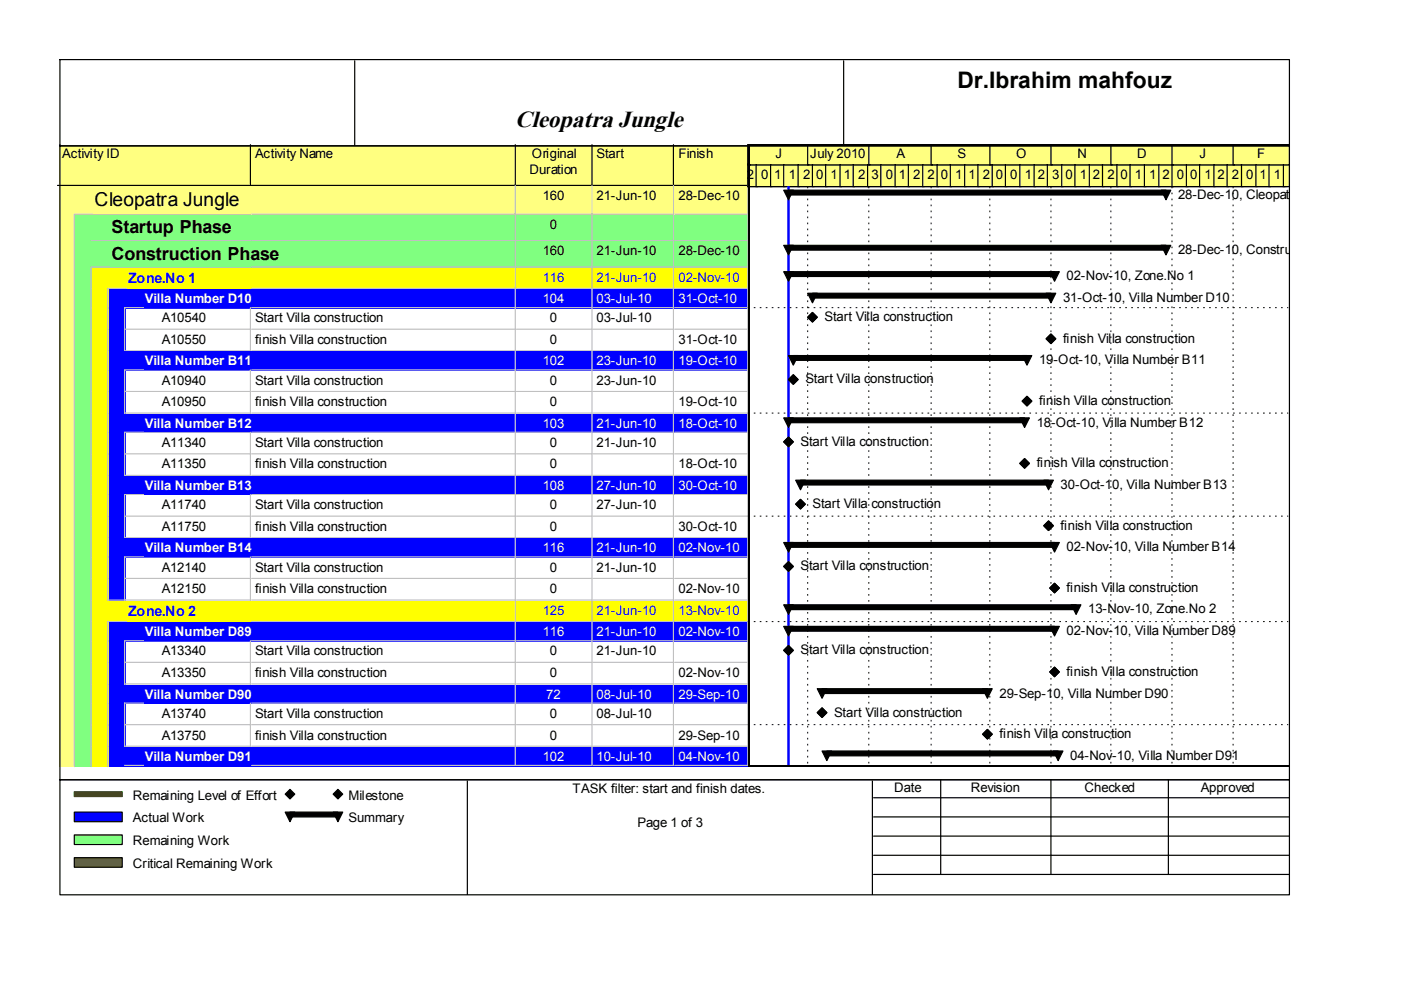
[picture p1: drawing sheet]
<svg xmlns="http://www.w3.org/2000/svg" width="297mm" height="210mm" viewBox="0 0 297 210" stroke-linecap="round" stroke-linejoin="round" font-family="sans-serif">
<defs><g id="words">
<text font-size="5" x="109.2" y="26.9">Cleopatra Jungle</text>
<text font-size="4.8" x="203" y="18.7">Dr.Ibrahim mahfouz</text>
<text font-size="4.1" x="20.1" y="43.6">Cleopatra Jungle</text>
<g font-size="3.8">
<text x="23.6" y="49.5">Startup Phase</text>
<text x="23.6" y="55">Construction Phase</text>
</g>
<g font-size="3" fill="#00f">
<text x="27.2" y="60">Zone.No 1</text>
<text x="27.2" y="130.6">Zone.No 2</text>
</g>
<g font-size="2.8">
<text x="13.2" y="33.5">Activity ID</text>
<text x="54.1" y="33.5">Activity Name</text>
<text x="112.8" y="33.5">Original</text>
<text x="126.5" y="33.5">Start</text>
<text x="143.8" y="33.5">Finish</text>
<text x="164.4" y="33.5">J</text>
<text x="171.8" y="33.5">July 2010</text>
<text x="190.1" y="33.5">A</text>
<text x="203" y="33.5">S</text>
<text x="215.5" y="33.5">O</text>
<text x="228.4" y="33.5">N</text>
<text x="241.1" y="33.5">D</text>
<text x="254.3" y="33.5">J</text>
<text x="266.5" y="33.5">F</text>
<text x="112.3" y="36.8">Duration</text>
<text x="158.3" y="37.9">2</text>
<text x="161.4" y="37.9">0</text>
<text x="164.2" y="37.9">1</text>
<text x="167.2" y="37.9">1</text>
<text x="170.3" y="37.9">2</text>
<text x="173.1" y="37.9">0</text>
<text x="176.1" y="37.9">1</text>
<text x="178.9" y="37.9">1</text>
<text x="181.9" y="37.9">2</text>
<text x="184.7" y="37.9">3</text>
<text x="187.8" y="37.9">0</text>
<text x="190.6" y="37.9">1</text>
<text x="193.6" y="37.9">2</text>
<text x="196.7" y="37.9">2</text>
<text x="199.5" y="37.9">0</text>
<text x="202.5" y="37.9">1</text>
<text x="205.3" y="37.9">1</text>
<text x="208.4" y="37.9">2</text>
<text x="211.2" y="37.9">0</text>
<text x="214.2" y="37.9">0</text>
<text x="217.3" y="37.9">1</text>
<text x="220" y="37.9">2</text>
<text x="223.1" y="37.9">3</text>
<text x="225.9" y="37.9">0</text>
<text x="228.9" y="37.9">1</text>
<text x="231.7" y="37.9">2</text>
<text x="234.8" y="37.9">2</text>
<text x="237.6" y="37.9">0</text>
<text x="240.6" y="37.9">1</text>
<text x="243.7" y="37.9">1</text>
<text x="246.5" y="37.9">2</text>
<text x="249.5" y="37.9">0</text>
<text x="252.3" y="37.9">0</text>
<text x="255.4" y="37.9">1</text>
<text x="258.1" y="37.9">2</text>
<text x="261.2" y="37.9">2</text>
<text x="264.2" y="37.9">0</text>
<text x="267" y="37.9">1</text>
<text x="270.1" y="37.9">1</text>
<text x="115.1" y="42.4">160</text>
<text x="126.5" y="42.4">21-Jun-10</text>
<text x="143.8" y="42.4">28-Dec-10</text>
<text x="249.8" y="42.2">28-Dec-10, Cleopatra Jungle</text>
<text x="116.6" y="48.5">0</text>
<text x="249.8" y="53.9">28-Dec-10, Construction Phase</text>
<text x="115.1" y="54.1">160</text>
<text x="126.5" y="54.1">21-Jun-10</text>
<text x="143.8" y="54.1">28-Dec-10</text>
<text x="226.1" y="59.5">02-Nov-10, Zone.No 1</text>
<text x="225.4" y="64">31-Oct-10, Villa Number D10</text>
<text x="34.3" y="68.3">A10540</text>
<text x="54.1" y="68.3">Start Villa construction</text>
<text x="116.6" y="68.3">0</text>
<text x="126.5" y="68.3">03-Jul-10</text>
<text x="174.8" y="68.1">Start Villa construction</text>
<text x="34.3" y="72.9">A10550</text>
<text x="54.1" y="72.9">finish Villa construction</text>
<text x="116.6" y="72.9">0</text>
<text x="143.8" y="72.9">31-Oct-10</text>
<text x="220.3" y="77.2">19-Oct-10, Villa Number B11</text>
<text x="225.4" y="72.7">finish Villa construction</text>
<text x="34.3" y="81.5">A10940</text>
<text x="54.1" y="81.5">Start Villa construction</text>
<text x="116.6" y="81.5">0</text>
<text x="126.5" y="81.5">23-Jun-10</text>
<text x="170.8" y="81.3">Start Villa construction</text>
<text x="34.3" y="86.1">A10950</text>
<text x="54.1" y="86.1">finish Villa construction</text>
<text x="116.6" y="86.1">0</text>
<text x="143.8" y="86.1">19-Oct-10</text>
<text x="220.3" y="85.9">finish Villa construction</text>
<text x="34.3" y="94.8">A11340</text>
<text x="54.1" y="94.8">Start Villa construction</text>
<text x="116.6" y="94.8">0</text>
<text x="126.5" y="94.8">21-Jun-10</text>
<text x="169.8" y="94.5">Start Villa construction</text>
<text x="219.8" y="90.4">18-Oct-10, Villa Number B12</text>
<text x="34.3" y="99.3">A11350</text>
<text x="54.1" y="99.3">finish Villa construction</text>
<text x="116.6" y="99.3">0</text>
<text x="143.8" y="99.3">18-Oct-10</text>
<text x="219.8" y="99.1">finish Villa construction</text>
<text x="34.3" y="108">A11740</text>
<text x="54.1" y="108">Start Villa construction</text>
<text x="116.6" y="108">0</text>
<text x="126.5" y="108">27-Jun-10</text>
<text x="172.3" y="107.7">Start Villa construction</text>
<text x="224.9" y="103.6">30-Oct-10, Villa Number B13</text>
<text x="34.3" y="112.5">A11750</text>
<text x="54.1" y="112.5">finish Villa construction</text>
<text x="116.6" y="112.5">0</text>
<text x="143.8" y="112.5">30-Oct-10</text>
<text x="224.9" y="112.3">finish Villa construction</text>
<text x="226.1" y="116.9">02-Nov-10, Villa Number B14</text>
<text x="34.3" y="121.2">A12140</text>
<text x="34.3" y="125.7">A12150</text>
<text x="54.1" y="121.2">Start Villa construction</text>
<text x="54.1" y="125.7">finish Villa construction</text>
<text x="116.6" y="121.2">0</text>
<text x="116.6" y="125.7">0</text>
<text x="126.5" y="121.2">21-Jun-10</text>
<text x="143.8" y="125.7">02-Nov-10</text>
<text x="169.8" y="120.9">Start Villa construction</text>
<text x="226.1" y="125.5">finish Villa construction</text>
<text x="230.7" y="130.1">13-Nov-10, Zone.No 2</text>
<text x="226.1" y="134.6">02-Nov-10, Villa Number D89</text>
<text x="34.3" y="139">A13340</text>
<text x="34.3" y="143.6">A13350</text>
<text x="54.1" y="139">Start Villa construction</text>
<text x="54.1" y="143.6">finish Villa construction</text>
<text x="116.6" y="139">0</text>
<text x="116.6" y="143.6">0</text>
<text x="126.5" y="139">21-Jun-10</text>
<text x="143.8" y="143.6">02-Nov-10</text>
<text x="169.8" y="138.7">Start Villa construction</text>
<text x="226.1" y="143.4">finish Villa construction</text>
<text x="211.9" y="147.9">29-Sep-10, Villa Number D90</text>
<text x="34.3" y="152.2">A13740</text>
<text x="54.1" y="152.2">Start Villa construction</text>
<text x="116.6" y="152.2">0</text>
<text x="126.5" y="152.2">08-Jul-10</text>
<text x="176.9" y="152">Start Villa construction</text>
<text x="34.3" y="156.8">A13750</text>
<text x="54.1" y="156.8">finish Villa construction</text>
<text x="116.6" y="156.8">0</text>
<text x="143.8" y="156.8">29-Sep-10</text>
<text x="211.9" y="156.6">finish Villa construction</text>
<text x="226.9" y="161.1">04-Nov-10, Villa Number D91</text>
<text x="189.6" y="168">Date</text>
<text x="205.8" y="168">Revision</text>
<text x="230" y="168">Checked</text>
<text x="254.6" y="168">Approved</text>
<text x="28.2" y="169.5">Remaining Level of Effort</text>
<text x="73.9" y="169.5">Milestone</text>
<text x="121.4" y="168.2">TASK filter: start and finish dates.</text>
<text x="28.2" y="174.3">Actual Work</text>
<text x="28.2" y="179.2">Remaining Work</text>
<text x="73.9" y="174.3">Summary</text>
<text x="135.1" y="175.3">Page 1 of 3</text>
<text x="28.2" y="184">Critical Remaining Work</text>
</g>
<g font-size="2.8" fill="#00f">
<text x="115.1" y="59.7">116</text>
<text x="126.5" y="59.7">21-Jun-10</text>
<text x="143.8" y="59.7">02-Nov-10</text>
<text x="115.1" y="130.3">125</text>
<text x="126.5" y="130.3">21-Jun-10</text>
<text x="143.8" y="130.3">13-Nov-10</text>
</g>
<g font-size="2.8" fill="#fff">
<text x="30.7" y="64.3">Villa Number D10</text>
<text x="115.1" y="64.3">104</text>
<text x="126.5" y="64.3">03-Jul-10</text>
<text x="143.8" y="64.3">31-Oct-10</text>
<text x="30.7" y="77.5">Villa Number B11</text>
<text x="115.1" y="77.5">102</text>
<text x="126.5" y="77.5">23-Jun-10</text>
<text x="143.8" y="77.5">19-Oct-10</text>
<text x="30.7" y="90.7">Villa Number B12</text>
<text x="115.1" y="90.7">103</text>
<text x="126.5" y="90.7">21-Jun-10</text>
<text x="143.8" y="90.7">18-Oct-10</text>
<text x="30.7" y="103.9">Villa Number B13</text>
<text x="115.1" y="103.9">108</text>
<text x="126.5" y="103.9">27-Jun-10</text>
<text x="143.8" y="103.9">30-Oct-10</text>
<text x="30.7" y="117.1">Villa Number B14</text>
<text x="115.1" y="117.1">116</text>
<text x="126.5" y="117.1">21-Jun-10</text>
<text x="143.8" y="117.1">02-Nov-10</text>
<text x="30.7" y="134.9">Villa Number D89</text>
<text x="115.1" y="134.9">116</text>
<text x="126.5" y="134.9">21-Jun-10</text>
<text x="143.8" y="134.9">02-Nov-10</text>
<text x="30.7" y="148.2">Villa Number D90</text>
<text x="115.8" y="148.2">72</text>
<text x="126.5" y="148.2">08-Jul-10</text>
<text x="143.8" y="148.2">29-Sep-10</text>
<text x="30.7" y="161.4">Villa Number D91</text>
<text x="115.1" y="161.4">102</text>
<text x="126.5" y="161.4">10-Jul-10</text>
<text x="143.8" y="161.4">04-Nov-10</text>
</g>
</g></defs>
<path d="M12.4 30.7h40.9v8.9h-40.9z" fill="#ffff80"/>
<path d="M53.1 30.7v8.6h-40.9" fill="none" stroke="#000" stroke-width=".25"/>
<path d="M53.3 30.7h56.2v8.9h-56.2z" fill="#ffff80"/>
<path d="M109.3 30.7v8.6h-56.2" fill="none" stroke="#000" stroke-width=".25"/>
<path d="M109.5 30.7h16.2v8.9h-16.2z" fill="#ffff80"/>
<path d="M125.5 30.7v8.6h-16.2" fill="none" stroke="#000" stroke-width=".25"/>
<path d="M125.7 30.7h17.3v8.9h-17.3z" fill="#ffff80"/>
<path d="M142.8 30.7v8.6h-17.3" fill="none" stroke="#000" stroke-width=".25"/>
<path d="M143 30.7h15.8v8.9h-15.8z" fill="#ffff80"/>
<path d="M158.5 30.7v8.6h-15.7" fill="none" stroke="#000" stroke-width=".25"/>
<path d="M12.4 39.6h40.9v6h-40.9z" fill="#ffff80"/>
<path d="M15.8 45.4h37.6" fill="none" stroke="#c0c0c0" stroke-width=".25"/>
<g fill="#ffff80">
<path d="M53.3 39.6h56.2v6h-56.2z"/>
<path d="M19.8 39.8h88.9v5.6h-88.9z"/>
</g>
<path d="M109.3 39.3v6.1h-55.9" fill="none" stroke="#c0c0c0" stroke-width=".25"/>
<g fill="#ffff80">
<path d="M109.5 39.6h16.2v6h-16.2z"/>
<path d="M110 39.8h15v5.6h-15z"/>
</g>
<path d="M125.5 39.3v6.1h-16" fill="none" stroke="#c0c0c0" stroke-width=".25"/>
<g fill="#ffff80">
<path d="M125.7 39.6h17.3v6h-17.3z"/>
<path d="M126.2 39.8h16v5.6h-16z"/>
</g>
<path d="M142.8 39.3v6.1h-17" fill="none" stroke="#c0c0c0" stroke-width=".25"/>
<g fill="#ffff80">
<path d="M143 39.6h15.8v6h-15.8z"/>
<path d="M143.5 39.8h14.6v5.6h-14.6z"/>
</g>
<path d="M158.5 39.3v6.1h-15.5" fill="none" stroke="#c0c0c0" stroke-width=".25"/>
<path d="M12.4 45.6h3.6v5.6h-3.6z" fill="#ffff80"/>
<path d="M15.8 45.4v5.9" fill="none" stroke="#c0c0c0" stroke-width=".25"/>
<path d="M16 45.6h37.3v5.6h-37.3z" fill="#80ff80"/>
<path d="M19.3 51h34.1" fill="none" stroke="#c0c0c0" stroke-width=".25"/>
<g fill="#80ff80">
<path d="M53.3 45.6h56.2v5.6h-56.2z"/>
<path d="M23.4 45.9h85.3v5.1h-85.3z"/>
</g>
<path d="M109.3 45.4v5.6h-55.9" fill="none" stroke="#c0c0c0" stroke-width=".25"/>
<g fill="#80ff80">
<path d="M109.5 45.6h16.2v5.6h-16.2z"/>
<path d="M110 45.9h15v5.1h-15z"/>
</g>
<path d="M125.5 45.4v5.6h-16" fill="none" stroke="#c0c0c0" stroke-width=".25"/>
<path d="M125.7 45.6h17.3v5.6h-17.3z" fill="#80ff80"/>
<path d="M142.8 45.4v5.6h-17" fill="none" stroke="#c0c0c0" stroke-width=".25"/>
<path d="M143 45.6h15.8v5.6h-15.8z" fill="#80ff80"/>
<path d="M158.5 45.4v5.6h-15.5" fill="none" stroke="#c0c0c0" stroke-width=".25"/>
<path d="M12.4 51.2h3.6v5.6h-3.6z" fill="#ffff80"/>
<path d="M15.8 51v5.8" fill="none" stroke="#c0c0c0" stroke-width=".25"/>
<path d="M16 51.2h37.3v5.6h-37.3z" fill="#80ff80"/>
<path d="M19.3 56.6h34.1" fill="none" stroke="#c0c0c0" stroke-width=".25"/>
<g fill="#80ff80">
<path d="M53.3 51.2h56.2v5.6h-56.2z"/>
<path d="M23.4 51.5h85.3v5.1h-85.3z"/>
</g>
<path d="M109.3 51v5.6h-55.9" fill="none" stroke="#c0c0c0" stroke-width=".25"/>
<g fill="#80ff80">
<path d="M109.5 51.2h16.2v5.6h-16.2z"/>
<path d="M110 51.5h15v5.1h-15z"/>
</g>
<path d="M125.5 51v5.6h-16" fill="none" stroke="#c0c0c0" stroke-width=".25"/>
<g fill="#80ff80">
<path d="M125.7 51.2h17.3v5.6h-17.3z"/>
<path d="M126.2 51.5h16v5.1h-16z"/>
</g>
<path d="M142.8 51v5.6h-17" fill="none" stroke="#c0c0c0" stroke-width=".25"/>
<g fill="#80ff80">
<path d="M143 51.2h15.8v5.6h-15.8z"/>
<path d="M143.5 51.5h14.6v5.1h-14.6z"/>
</g>
<path d="M158.5 51v5.6h-15.5" fill="none" stroke="#c0c0c0" stroke-width=".25"/>
<path d="M12.4 56.8h3.6v4.6h-3.6z" fill="#ffff80"/>
<path d="M15.8 56.6v4.8" fill="none" stroke="#c0c0c0" stroke-width=".25"/>
<path d="M16 56.8h3.6v4.6h-3.6z" fill="#80ff80"/>
<path d="M19.3 56.6v4.8" fill="none" stroke="#c0c0c0" stroke-width=".25"/>
<path d="M19.6 56.8h33.7v4.6h-33.7z" fill="#ff0"/>
<path d="M22.9 61.2h30.5" fill="none" stroke="#c0c0c0" stroke-width=".25"/>
<g fill="#ff0">
<path d="M53.3 56.8h56.2v4.6h-56.2z"/>
<path d="M26.9 57.1h81.8v4h-81.8z"/>
</g>
<path d="M109.3 56.6v4.6h-55.9" fill="none" stroke="#c0c0c0" stroke-width=".25"/>
<g fill="#ff0">
<path d="M109.5 56.8h16.2v4.6h-16.2z"/>
<path d="M110 57.1h15v4h-15z"/>
</g>
<path d="M125.5 56.6v4.6h-16" fill="none" stroke="#c0c0c0" stroke-width=".25"/>
<g fill="#ff0">
<path d="M125.7 56.8h17.3v4.6h-17.3z"/>
<path d="M126.2 57.1h16v4h-16z"/>
</g>
<path d="M142.8 56.6v4.6h-17" fill="none" stroke="#c0c0c0" stroke-width=".25"/>
<g fill="#ff0">
<path d="M143 56.8h15.8v4.6h-15.8z"/>
<path d="M143.5 57.1h14.6v4h-14.6z"/>
</g>
<path d="M158.5 56.6v4.6h-15.5" fill="none" stroke="#c0c0c0" stroke-width=".25"/>
<path d="M12.4 61.4h3.6v4.1h-3.6z" fill="#ffff80"/>
<path d="M15.8 61.2v4.3" fill="none" stroke="#c0c0c0" stroke-width=".25"/>
<path d="M16 61.4h3.6v4.1h-3.6z" fill="#80ff80"/>
<path d="M19.3 61.2v4.3" fill="none" stroke="#c0c0c0" stroke-width=".25"/>
<path d="M19.6 61.4h3.5v4.1h-3.5z" fill="#ff0"/>
<path d="M22.9 61.2v4.3" fill="none" stroke="#c0c0c0" stroke-width=".25"/>
<path d="M23.1 61.4h30.2v4.1h-30.2z" fill="#00f"/>
<path d="M26.4 65.2h27" fill="none" stroke="#c0c0c0" stroke-width=".25"/>
<g fill="#00f">
<path d="M53.3 61.4h56.2v4.1h-56.2z"/>
<path d="M30.5 61.7h78.2v3.5h-78.2z"/>
</g>
<path d="M109.3 61.2v4h-55.9" fill="none" stroke="#c0c0c0" stroke-width=".25"/>
<g fill="#00f">
<path d="M109.5 61.4h16.2v4.1h-16.2z"/>
<path d="M110 61.7h15v3.5h-15z"/>
</g>
<path d="M125.5 61.2v4h-16" fill="none" stroke="#c0c0c0" stroke-width=".25"/>
<g fill="#00f">
<path d="M125.7 61.4h17.3v4.1h-17.3z"/>
<path d="M126.2 61.7h16v3.5h-16z"/>
</g>
<path d="M142.8 61.2v4h-17" fill="none" stroke="#c0c0c0" stroke-width=".25"/>
<g fill="#00f">
<path d="M143 61.4h15.8v4.1h-15.8z"/>
<path d="M143.5 61.7h14.6v3.5h-14.6z"/>
</g>
<path d="M158.5 61.2v4h-15.5" fill="none" stroke="#c0c0c0" stroke-width=".25"/>
<path d="M12.4 65.5h3.6v4.5h-3.6z" fill="#ffff80"/>
<path d="M15.8 65.2v4.9" fill="none" stroke="#c0c0c0" stroke-width=".25"/>
<path d="M16 65.5h3.6v4.5h-3.6z" fill="#80ff80"/>
<path d="M19.3 65.2v4.9" fill="none" stroke="#c0c0c0" stroke-width=".25"/>
<path d="M19.6 65.5h3.5v4.5h-3.5z" fill="#ff0"/>
<path d="M22.9 65.2v4.9" fill="none" stroke="#c0c0c0" stroke-width=".25"/>
<path d="M23.1 65.5h3.6v4.5h-3.6z" fill="#00f"/>
<path d="M26.4 65.2v4.9" fill="none" stroke="#c0c0c0" stroke-width=".25"/>
<path d="M26.7 65.5h26.6v4.5h-26.6z" fill="#fff"/>
<path d="M26.4 69.8h27M53.1 65.2v4.9" fill="none" stroke="#c0c0c0" stroke-width=".25"/>
<g fill="#fff">
<path d="M53.3 65.5h56.2v4.5h-56.2z"/>
<path d="M53.8 65.7h54.9v4.1h-54.9z"/>
</g>
<path d="M109.3 65.2v4.6h-55.9" fill="none" stroke="#c0c0c0" stroke-width=".25"/>
<g fill="#fff">
<path d="M109.5 65.5h16.2v4.5h-16.2z"/>
<path d="M110 65.7h15v4.1h-15z"/>
</g>
<path d="M125.5 65.2v4.6h-16" fill="none" stroke="#c0c0c0" stroke-width=".25"/>
<g fill="#fff">
<path d="M125.7 65.5h17.3v4.5h-17.3z"/>
<path d="M126.2 65.7h16v4.1h-16z"/>
</g>
<path d="M142.8 65.2v4.6h-17" fill="none" stroke="#c0c0c0" stroke-width=".25"/>
<path d="M143 65.5h15.8v4.5h-15.8z" fill="#fff"/>
<path d="M158.5 65.2v4.6h-15.5" fill="none" stroke="#c0c0c0" stroke-width=".25"/>
<path d="M12.4 70h3.6v4.6h-3.6z" fill="#ffff80"/>
<path d="M15.8 69.8v4.8" fill="none" stroke="#c0c0c0" stroke-width=".25"/>
<path d="M16 70h3.6v4.6h-3.6z" fill="#80ff80"/>
<path d="M19.3 69.8v4.8" fill="none" stroke="#c0c0c0" stroke-width=".25"/>
<path d="M19.6 70h3.5v4.6h-3.5z" fill="#ff0"/>
<path d="M22.9 69.8v4.8" fill="none" stroke="#c0c0c0" stroke-width=".25"/>
<path d="M23.1 70h3.6v4.6h-3.6z" fill="#00f"/>
<path d="M26.4 69.8v4.8" fill="none" stroke="#c0c0c0" stroke-width=".25"/>
<path d="M26.7 70h26.6v4.6h-26.6z" fill="#fff"/>
<path d="M26.4 74.4h27M53.1 69.8v4.8" fill="none" stroke="#c0c0c0" stroke-width=".25"/>
<g fill="#fff">
<path d="M53.3 70h56.2v4.6h-56.2z"/>
<path d="M53.8 70.3h54.9v4.1h-54.9z"/>
</g>
<path d="M109.3 69.8v4.6h-55.9" fill="none" stroke="#c0c0c0" stroke-width=".25"/>
<g fill="#fff">
<path d="M109.5 70h16.2v4.6h-16.2z"/>
<path d="M110 70.3h15v4.1h-15z"/>
</g>
<path d="M125.5 69.8v4.6h-16" fill="none" stroke="#c0c0c0" stroke-width=".25"/>
<path d="M125.7 70h17.3v4.6h-17.3z" fill="#fff"/>
<path d="M142.8 69.8v4.6h-17" fill="none" stroke="#c0c0c0" stroke-width=".25"/>
<g fill="#fff">
<path d="M143 70h15.8v4.6h-15.8z"/>
<path d="M143.5 70.3h14.6v4.1h-14.6z"/>
</g>
<path d="M158.5 69.8v4.6h-15.5" fill="none" stroke="#c0c0c0" stroke-width=".25"/>
<path d="M12.4 74.6h3.6v4.1h-3.6z" fill="#ffff80"/>
<path d="M15.8 74.4v4.3" fill="none" stroke="#c0c0c0" stroke-width=".25"/>
<path d="M16 74.6h3.6v4.1h-3.6z" fill="#80ff80"/>
<path d="M19.3 74.4v4.3" fill="none" stroke="#c0c0c0" stroke-width=".25"/>
<path d="M19.6 74.6h3.5v4.1h-3.5z" fill="#ff0"/>
<path d="M22.9 74.4v4.3" fill="none" stroke="#c0c0c0" stroke-width=".25"/>
<path d="M23.1 74.6h30.2v4.1h-30.2z" fill="#00f"/>
<path d="M26.4 78.4h27" fill="none" stroke="#c0c0c0" stroke-width=".25"/>
<g fill="#00f">
<path d="M53.3 74.6h56.2v4.1h-56.2z"/>
<path d="M30.5 74.9h78.2v3.5h-78.2z"/>
</g>
<path d="M109.3 74.4v4h-55.9" fill="none" stroke="#c0c0c0" stroke-width=".25"/>
<g fill="#00f">
<path d="M109.5 74.6h16.2v4.1h-16.2z"/>
<path d="M110 74.9h15v3.5h-15z"/>
</g>
<path d="M125.5 74.4v4h-16" fill="none" stroke="#c0c0c0" stroke-width=".25"/>
<g fill="#00f">
<path d="M125.7 74.6h17.3v4.1h-17.3z"/>
<path d="M126.2 74.9h16v3.5h-16z"/>
</g>
<path d="M142.8 74.4v4h-17" fill="none" stroke="#c0c0c0" stroke-width=".25"/>
<g fill="#00f">
<path d="M143 74.6h15.8v4.1h-15.8z"/>
<path d="M143.5 74.9h14.6v3.5h-14.6z"/>
</g>
<path d="M158.5 74.4v4h-15.5" fill="none" stroke="#c0c0c0" stroke-width=".25"/>
<path d="M12.4 78.7h3.6v4.5h-3.6z" fill="#ffff80"/>
<path d="M15.8 78.4v4.9" fill="none" stroke="#c0c0c0" stroke-width=".25"/>
<path d="M16 78.7h3.6v4.5h-3.6z" fill="#80ff80"/>
<path d="M19.3 78.4v4.9" fill="none" stroke="#c0c0c0" stroke-width=".25"/>
<path d="M19.6 78.7h3.5v4.5h-3.5z" fill="#ff0"/>
<path d="M22.9 78.4v4.9" fill="none" stroke="#c0c0c0" stroke-width=".25"/>
<path d="M23.1 78.7h3.6v4.5h-3.6z" fill="#00f"/>
<path d="M26.4 78.4v4.9" fill="none" stroke="#c0c0c0" stroke-width=".25"/>
<path d="M26.7 78.7h26.6v4.5h-26.6z" fill="#fff"/>
<path d="M53.1 78.4v4.9M26.4 83h27" fill="none" stroke="#c0c0c0" stroke-width=".25"/>
<g fill="#fff">
<path d="M53.3 78.7h56.2v4.5h-56.2z"/>
<path d="M53.8 78.9h54.9v4.1h-54.9z"/>
</g>
<path d="M109.3 78.4v4.6h-55.9" fill="none" stroke="#c0c0c0" stroke-width=".25"/>
<g fill="#fff">
<path d="M109.5 78.7h16.2v4.5h-16.2z"/>
<path d="M110 78.9h15v4.1h-15z"/>
</g>
<path d="M125.5 78.4v4.6h-16" fill="none" stroke="#c0c0c0" stroke-width=".25"/>
<g fill="#fff">
<path d="M125.7 78.7h17.3v4.5h-17.3z"/>
<path d="M126.2 78.9h16v4.1h-16z"/>
</g>
<path d="M142.8 78.4v4.6h-17" fill="none" stroke="#c0c0c0" stroke-width=".25"/>
<path d="M143 78.7h15.8v4.5h-15.8z" fill="#fff"/>
<path d="M158.5 78.4v4.6h-15.5" fill="none" stroke="#c0c0c0" stroke-width=".25"/>
<path d="M12.4 83.2h3.6v4.6h-3.6z" fill="#ffff80"/>
<path d="M15.8 83v4.8" fill="none" stroke="#c0c0c0" stroke-width=".25"/>
<path d="M16 83.2h3.6v4.6h-3.6z" fill="#80ff80"/>
<path d="M19.3 83v4.8" fill="none" stroke="#c0c0c0" stroke-width=".25"/>
<path d="M19.6 83.2h3.5v4.6h-3.5z" fill="#ff0"/>
<path d="M22.9 83v4.8" fill="none" stroke="#c0c0c0" stroke-width=".25"/>
<path d="M23.1 83.2h3.6v4.6h-3.6z" fill="#00f"/>
<path d="M26.4 83v4.8" fill="none" stroke="#c0c0c0" stroke-width=".25"/>
<path d="M26.7 83.2h26.6v4.6h-26.6z" fill="#fff"/>
<path d="M26.4 87.6h27M53.1 83v4.8" fill="none" stroke="#c0c0c0" stroke-width=".25"/>
<g fill="#fff">
<path d="M53.3 83.2h56.2v4.6h-56.2z"/>
<path d="M53.8 83.5h54.9v4.1h-54.9z"/>
</g>
<path d="M109.3 83v4.6h-55.9" fill="none" stroke="#c0c0c0" stroke-width=".25"/>
<g fill="#fff">
<path d="M109.5 83.2h16.2v4.6h-16.2z"/>
<path d="M110 83.5h15v4.1h-15z"/>
</g>
<path d="M125.5 83v4.6h-16" fill="none" stroke="#c0c0c0" stroke-width=".25"/>
<path d="M125.7 83.2h17.3v4.6h-17.3z" fill="#fff"/>
<path d="M142.8 83v4.6h-17" fill="none" stroke="#c0c0c0" stroke-width=".25"/>
<g fill="#fff">
<path d="M143 83.2h15.8v4.6h-15.8z"/>
<path d="M143.5 83.5h14.6v4.1h-14.6z"/>
</g>
<path d="M158.5 83v4.6h-15.5" fill="none" stroke="#c0c0c0" stroke-width=".25"/>
<path d="M12.4 87.8h3.6v4.1h-3.6z" fill="#ffff80"/>
<path d="M15.8 87.6v4.3" fill="none" stroke="#c0c0c0" stroke-width=".25"/>
<path d="M16 87.8h3.6v4.1h-3.6z" fill="#80ff80"/>
<path d="M19.3 87.6v4.3" fill="none" stroke="#c0c0c0" stroke-width=".25"/>
<path d="M19.6 87.8h3.5v4.1h-3.5z" fill="#ff0"/>
<path d="M22.9 87.6v4.3" fill="none" stroke="#c0c0c0" stroke-width=".25"/>
<path d="M23.1 87.8h30.2v4.1h-30.2z" fill="#00f"/>
<path d="M26.4 91.6h27" fill="none" stroke="#c0c0c0" stroke-width=".25"/>
<g fill="#00f">
<path d="M53.3 87.8h56.2v4.1h-56.2z"/>
<path d="M30.5 88.1h78.2v3.5h-78.2z"/>
</g>
<path d="M109.3 87.6v4h-55.9" fill="none" stroke="#c0c0c0" stroke-width=".25"/>
<g fill="#00f">
<path d="M109.5 87.8h16.2v4.1h-16.2z"/>
<path d="M110 88.1h15v3.5h-15z"/>
</g>
<path d="M125.5 87.6v4h-16" fill="none" stroke="#c0c0c0" stroke-width=".25"/>
<g fill="#00f">
<path d="M125.7 87.8h17.3v4.1h-17.3z"/>
<path d="M126.2 88.1h16v3.5h-16z"/>
</g>
<path d="M142.8 87.6v4h-17" fill="none" stroke="#c0c0c0" stroke-width=".25"/>
<g fill="#00f">
<path d="M143 87.8h15.8v4.1h-15.8z"/>
<path d="M143.5 88.1h14.6v3.5h-14.6z"/>
</g>
<path d="M158.5 87.6v4h-15.5" fill="none" stroke="#c0c0c0" stroke-width=".25"/>
<path d="M12.4 91.9h3.6v4.5h-3.6z" fill="#ffff80"/>
<path d="M15.8 91.6v4.9" fill="none" stroke="#c0c0c0" stroke-width=".25"/>
<path d="M16 91.9h3.6v4.5h-3.6z" fill="#80ff80"/>
<path d="M19.3 91.6v4.9" fill="none" stroke="#c0c0c0" stroke-width=".25"/>
<path d="M19.6 91.9h3.5v4.5h-3.5z" fill="#ff0"/>
<path d="M22.9 91.6v4.9" fill="none" stroke="#c0c0c0" stroke-width=".25"/>
<path d="M23.1 91.9h3.6v4.5h-3.6z" fill="#00f"/>
<path d="M26.4 91.6v4.9" fill="none" stroke="#c0c0c0" stroke-width=".25"/>
<path d="M26.7 91.9h26.6v4.5h-26.6z" fill="#fff"/>
<path d="M26.4 96.2h27M53.1 91.6v4.9" fill="none" stroke="#c0c0c0" stroke-width=".25"/>
<g fill="#fff">
<path d="M53.3 91.9h56.2v4.5h-56.2z"/>
<path d="M53.8 92.1h54.9v4.1h-54.9z"/>
</g>
<path d="M109.3 91.6v4.6h-55.9" fill="none" stroke="#c0c0c0" stroke-width=".25"/>
<g fill="#fff">
<path d="M109.5 91.9h16.2v4.5h-16.2z"/>
<path d="M110 92.1h15v4.1h-15z"/>
</g>
<path d="M125.5 91.6v4.6h-16" fill="none" stroke="#c0c0c0" stroke-width=".25"/>
<g fill="#fff">
<path d="M125.7 91.9h17.3v4.5h-17.3z"/>
<path d="M126.2 92.1h16v4.1h-16z"/>
</g>
<path d="M142.8 91.6v4.6h-17" fill="none" stroke="#c0c0c0" stroke-width=".25"/>
<path d="M143 91.9h15.8v4.5h-15.8z" fill="#fff"/>
<path d="M158.5 91.6v4.6h-15.5" fill="none" stroke="#c0c0c0" stroke-width=".25"/>
<path d="M12.4 96.4h3.6v4.6h-3.6z" fill="#ffff80"/>
<path d="M15.8 96.2v4.8" fill="none" stroke="#c0c0c0" stroke-width=".25"/>
<path d="M16 96.4h3.6v4.6h-3.6z" fill="#80ff80"/>
<path d="M19.3 96.2v4.8" fill="none" stroke="#c0c0c0" stroke-width=".25"/>
<path d="M19.6 96.4h3.5v4.6h-3.5z" fill="#ff0"/>
<path d="M22.9 96.2v4.8" fill="none" stroke="#c0c0c0" stroke-width=".25"/>
<path d="M23.1 96.4h3.6v4.6h-3.6z" fill="#00f"/>
<path d="M26.4 96.2v4.8" fill="none" stroke="#c0c0c0" stroke-width=".25"/>
<path d="M26.7 96.4h26.6v4.6h-26.6z" fill="#fff"/>
<path d="M53.1 96.2v4.8M26.4 100.8h27" fill="none" stroke="#c0c0c0" stroke-width=".25"/>
<g fill="#fff">
<path d="M53.3 96.4h56.2v4.6h-56.2z"/>
<path d="M53.8 96.7h54.9v4.1h-54.9z"/>
</g>
<path d="M109.3 96.2v4.6h-55.9" fill="none" stroke="#c0c0c0" stroke-width=".25"/>
<g fill="#fff">
<path d="M109.5 96.4h16.2v4.6h-16.2z"/>
<path d="M110 96.7h15v4.1h-15z"/>
</g>
<path d="M125.5 96.2v4.6h-16" fill="none" stroke="#c0c0c0" stroke-width=".25"/>
<path d="M125.7 96.4h17.3v4.6h-17.3z" fill="#fff"/>
<path d="M142.8 96.2v4.6h-17" fill="none" stroke="#c0c0c0" stroke-width=".25"/>
<g fill="#fff">
<path d="M143 96.4h15.8v4.6h-15.8z"/>
<path d="M143.5 96.7h14.6v4.1h-14.6z"/>
</g>
<path d="M158.5 96.2v4.6h-15.5" fill="none" stroke="#c0c0c0" stroke-width=".25"/>
<path d="M12.4 101h3.6v4.1h-3.6z" fill="#ffff80"/>
<path d="M15.8 100.8v4.3" fill="none" stroke="#c0c0c0" stroke-width=".25"/>
<path d="M16 101h3.6v4.1h-3.6z" fill="#80ff80"/>
<path d="M19.3 100.8v4.3" fill="none" stroke="#c0c0c0" stroke-width=".25"/>
<path d="M19.6 101h3.5v4.1h-3.5z" fill="#ff0"/>
<path d="M22.9 100.8v4.3" fill="none" stroke="#c0c0c0" stroke-width=".25"/>
<path d="M23.1 101h30.2v4.1h-30.2z" fill="#00f"/>
<path d="M26.4 104.9h27" fill="none" stroke="#c0c0c0" stroke-width=".25"/>
<g fill="#00f">
<path d="M53.3 101h56.2v4.1h-56.2z"/>
<path d="M30.5 101.3h78.2v3.5h-78.2z"/>
</g>
<path d="M109.3 100.8v4.1h-55.9" fill="none" stroke="#c0c0c0" stroke-width=".25"/>
<g fill="#00f">
<path d="M109.5 101h16.2v4.1h-16.2z"/>
<path d="M110 101.3h15v3.5h-15z"/>
</g>
<path d="M125.5 100.8v4.1h-16" fill="none" stroke="#c0c0c0" stroke-width=".25"/>
<g fill="#00f">
<path d="M125.7 101h17.3v4.1h-17.3z"/>
<path d="M126.2 101.3h16v3.5h-16z"/>
</g>
<path d="M142.8 100.8v4.1h-17" fill="none" stroke="#c0c0c0" stroke-width=".25"/>
<g fill="#00f">
<path d="M143 101h15.8v4.1h-15.8z"/>
<path d="M143.5 101.3h14.6v3.5h-14.6z"/>
</g>
<path d="M158.5 100.8v4.1h-15.5" fill="none" stroke="#c0c0c0" stroke-width=".25"/>
<path d="M12.4 105.1h3.6v4.6h-3.6z" fill="#ffff80"/>
<path d="M15.8 104.9v4.8" fill="none" stroke="#c0c0c0" stroke-width=".25"/>
<path d="M16 105.1h3.6v4.6h-3.6z" fill="#80ff80"/>
<path d="M19.3 104.9v4.8" fill="none" stroke="#c0c0c0" stroke-width=".25"/>
<path d="M19.6 105.1h3.5v4.6h-3.5z" fill="#ff0"/>
<path d="M22.9 104.9v4.8" fill="none" stroke="#c0c0c0" stroke-width=".25"/>
<path d="M23.1 105.1h3.6v4.6h-3.6z" fill="#00f"/>
<path d="M26.4 104.9v4.8" fill="none" stroke="#c0c0c0" stroke-width=".25"/>
<path d="M26.7 105.1h26.6v4.6h-26.6z" fill="#fff"/>
<path d="M26.4 109.4h27M53.1 104.9v4.8" fill="none" stroke="#c0c0c0" stroke-width=".25"/>
<g fill="#fff">
<path d="M53.3 105.1h56.2v4.6h-56.2z"/>
<path d="M53.8 105.3h54.9v4.1h-54.9z"/>
</g>
<path d="M109.3 104.9v4.5h-55.9" fill="none" stroke="#c0c0c0" stroke-width=".25"/>
<g fill="#fff">
<path d="M109.5 105.1h16.2v4.6h-16.2z"/>
<path d="M110 105.3h15v4.1h-15z"/>
</g>
<path d="M125.5 104.9v4.5h-16" fill="none" stroke="#c0c0c0" stroke-width=".25"/>
<g fill="#fff">
<path d="M125.7 105.1h17.3v4.6h-17.3z"/>
<path d="M126.2 105.3h16v4.1h-16z"/>
</g>
<path d="M142.8 104.9v4.5h-17" fill="none" stroke="#c0c0c0" stroke-width=".25"/>
<path d="M143 105.1h15.8v4.6h-15.8z" fill="#fff"/>
<path d="M158.5 104.9v4.5h-15.5" fill="none" stroke="#c0c0c0" stroke-width=".25"/>
<path d="M12.4 109.7h3.6v4.5h-3.6z" fill="#ffff80"/>
<path d="M15.8 109.4v4.9" fill="none" stroke="#c0c0c0" stroke-width=".25"/>
<path d="M16 109.7h3.6v4.5h-3.6z" fill="#80ff80"/>
<path d="M19.3 109.4v4.9" fill="none" stroke="#c0c0c0" stroke-width=".25"/>
<path d="M19.6 109.7h3.5v4.5h-3.5z" fill="#ff0"/>
<path d="M22.9 109.4v4.9" fill="none" stroke="#c0c0c0" stroke-width=".25"/>
<path d="M23.1 109.7h3.6v4.5h-3.6z" fill="#00f"/>
<path d="M26.4 109.4v4.9" fill="none" stroke="#c0c0c0" stroke-width=".25"/>
<path d="M26.7 109.7h26.6v4.5h-26.6z" fill="#fff"/>
<path d="M26.4 114h27M53.1 109.4v4.9" fill="none" stroke="#c0c0c0" stroke-width=".25"/>
<g fill="#fff">
<path d="M53.3 109.7h56.2v4.5h-56.2z"/>
<path d="M53.8 109.9h54.9v4.1h-54.9z"/>
</g>
<path d="M109.3 109.4v4.6h-55.9" fill="none" stroke="#c0c0c0" stroke-width=".25"/>
<g fill="#fff">
<path d="M109.5 109.7h16.2v4.5h-16.2z"/>
<path d="M110 109.9h15v4.1h-15z"/>
</g>
<path d="M125.5 109.4v4.6h-16" fill="none" stroke="#c0c0c0" stroke-width=".25"/>
<path d="M125.7 109.7h17.3v4.5h-17.3z" fill="#fff"/>
<path d="M142.8 109.4v4.6h-17" fill="none" stroke="#c0c0c0" stroke-width=".25"/>
<g fill="#fff">
<path d="M143 109.7h15.8v4.5h-15.8z"/>
<path d="M143.5 109.9h14.6v4.1h-14.6z"/>
</g>
<path d="M158.5 109.4v4.6h-15.5" fill="none" stroke="#c0c0c0" stroke-width=".25"/>
<path d="M12.4 114.2h3.6v4.1h-3.6z" fill="#ffff80"/>
<path d="M15.8 114v4.3" fill="none" stroke="#c0c0c0" stroke-width=".25"/>
<path d="M16 114.2h3.6v4.1h-3.6z" fill="#80ff80"/>
<path d="M19.3 114v4.3" fill="none" stroke="#c0c0c0" stroke-width=".25"/>
<path d="M19.6 114.2h3.5v4.1h-3.5z" fill="#ff0"/>
<path d="M22.9 114v4.3" fill="none" stroke="#c0c0c0" stroke-width=".25"/>
<path d="M23.1 114.2h30.2v4.1h-30.2z" fill="#00f"/>
<path d="M26.4 118.1h27" fill="none" stroke="#c0c0c0" stroke-width=".25"/>
<g fill="#00f">
<path d="M53.3 114.2h56.2v4.1h-56.2z"/>
<path d="M30.5 114.5h78.2v3.5h-78.2z"/>
</g>
<path d="M109.3 114v4.1h-55.9" fill="none" stroke="#c0c0c0" stroke-width=".25"/>
<g fill="#00f">
<path d="M109.5 114.2h16.2v4.1h-16.2z"/>
<path d="M110 114.5h15v3.5h-15z"/>
</g>
<path d="M125.5 114v4.1h-16" fill="none" stroke="#c0c0c0" stroke-width=".25"/>
<g fill="#00f">
<path d="M125.7 114.2h17.3v4.1h-17.3z"/>
<path d="M126.2 114.5h16v3.5h-16z"/>
</g>
<path d="M142.8 114v4.1h-17" fill="none" stroke="#c0c0c0" stroke-width=".25"/>
<g fill="#00f">
<path d="M143 114.2h15.8v4.1h-15.8z"/>
<path d="M143.5 114.5h14.6v3.5h-14.6z"/>
</g>
<path d="M158.5 114v4.1h-15.5" fill="none" stroke="#c0c0c0" stroke-width=".25"/>
<path d="M12.4 118.3h3.6v4.6h-3.6z" fill="#ffff80"/>
<path d="M15.8 118.1v4.8" fill="none" stroke="#c0c0c0" stroke-width=".25"/>
<path d="M16 118.3h3.6v4.6h-3.6z" fill="#80ff80"/>
<path d="M19.3 118.1v4.8" fill="none" stroke="#c0c0c0" stroke-width=".25"/>
<path d="M19.6 118.3h3.5v4.6h-3.5z" fill="#ff0"/>
<path d="M22.9 118.1v4.8" fill="none" stroke="#c0c0c0" stroke-width=".25"/>
<path d="M23.1 118.3h3.6v4.6h-3.6z" fill="#00f"/>
<path d="M26.4 118.1v4.8" fill="none" stroke="#c0c0c0" stroke-width=".25"/>
<path d="M26.7 118.3h26.6v4.6h-26.6z" fill="#fff"/>
<path d="M53.1 118.1v4.8M26.4 122.6h27" fill="none" stroke="#c0c0c0" stroke-width=".25"/>
<g fill="#fff">
<path d="M53.3 118.3h56.2v4.6h-56.2z"/>
<path d="M53.8 118.5h54.9v4.1h-54.9z"/>
</g>
<path d="M109.3 118.1v4.5h-55.9" fill="none" stroke="#c0c0c0" stroke-width=".25"/>
<g fill="#fff">
<path d="M109.5 118.3h16.2v4.6h-16.2z"/>
<path d="M110 118.5h15v4.1h-15z"/>
</g>
<path d="M125.5 118.1v4.5h-16" fill="none" stroke="#c0c0c0" stroke-width=".25"/>
<g fill="#fff">
<path d="M125.7 118.3h17.3v4.6h-17.3z"/>
<path d="M126.2 118.5h16v4.1h-16z"/>
</g>
<path d="M142.8 118.1v4.5h-17" fill="none" stroke="#c0c0c0" stroke-width=".25"/>
<path d="M143 118.3h15.8v4.6h-15.8z" fill="#fff"/>
<path d="M158.5 118.1v4.5h-15.5" fill="none" stroke="#c0c0c0" stroke-width=".25"/>
<path d="M12.4 122.9h3.6v4.5h-3.6z" fill="#ffff80"/>
<path d="M15.8 122.6v4.9" fill="none" stroke="#c0c0c0" stroke-width=".25"/>
<path d="M16 122.9h3.6v4.5h-3.6z" fill="#80ff80"/>
<path d="M19.3 122.6v4.9" fill="none" stroke="#c0c0c0" stroke-width=".25"/>
<path d="M19.6 122.9h3.5v4.5h-3.5z" fill="#ff0"/>
<path d="M22.9 122.6v4.9" fill="none" stroke="#c0c0c0" stroke-width=".25"/>
<path d="M23.1 122.9h3.6v4.5h-3.6z" fill="#00f"/>
<path d="M22.9 127.2h3.8M26.4 122.6v4.9" fill="none" stroke="#c0c0c0" stroke-width=".25"/>
<path d="M26.7 122.9h26.6v4.5h-26.6z" fill="#fff"/>
<path d="M26.4 127.2h27M53.1 122.6v4.9" fill="none" stroke="#c0c0c0" stroke-width=".25"/>
<g fill="#fff">
<path d="M53.3 122.9h56.2v4.5h-56.2z"/>
<path d="M53.8 123.1h54.9v4.1h-54.9z"/>
</g>
<path d="M109.3 122.6v4.6h-55.9" fill="none" stroke="#c0c0c0" stroke-width=".25"/>
<g fill="#fff">
<path d="M109.5 122.9h16.2v4.5h-16.2z"/>
<path d="M110 123.1h15v4.1h-15z"/>
</g>
<path d="M125.5 122.6v4.6h-16" fill="none" stroke="#c0c0c0" stroke-width=".25"/>
<path d="M125.7 122.9h17.3v4.5h-17.3z" fill="#fff"/>
<path d="M142.8 122.6v4.6h-17" fill="none" stroke="#c0c0c0" stroke-width=".25"/>
<g fill="#fff">
<path d="M143 122.9h15.8v4.5h-15.8z"/>
<path d="M143.5 123.1h14.6v4.1h-14.6z"/>
</g>
<path d="M158.5 122.6v4.6h-15.5" fill="none" stroke="#c0c0c0" stroke-width=".25"/>
<path d="M12.4 127.4h3.6v4.6h-3.6z" fill="#ffff80"/>
<path d="M15.8 127.2v4.8" fill="none" stroke="#c0c0c0" stroke-width=".25"/>
<path d="M16 127.4h3.6v4.6h-3.6z" fill="#80ff80"/>
<path d="M19.3 127.2v4.8" fill="none" stroke="#c0c0c0" stroke-width=".25"/>
<path d="M19.6 127.4h33.7v4.6h-33.7z" fill="#ff0"/>
<path d="M22.9 131.8h30.5" fill="none" stroke="#c0c0c0" stroke-width=".25"/>
<g fill="#ff0">
<path d="M53.3 127.4h56.2v4.6h-56.2z"/>
<path d="M26.9 127.7h81.8v4.1h-81.8z"/>
</g>
<path d="M109.3 127.2v4.6h-55.9" fill="none" stroke="#c0c0c0" stroke-width=".25"/>
<g fill="#ff0">
<path d="M109.5 127.4h16.2v4.6h-16.2z"/>
<path d="M110 127.7h15v4.1h-15z"/>
</g>
<path d="M125.5 127.2v4.6h-16" fill="none" stroke="#c0c0c0" stroke-width=".25"/>
<g fill="#ff0">
<path d="M125.7 127.4h17.3v4.6h-17.3z"/>
<path d="M126.2 127.7h16v4.1h-16z"/>
</g>
<path d="M142.8 127.2v4.6h-17" fill="none" stroke="#c0c0c0" stroke-width=".25"/>
<g fill="#ff0">
<path d="M143 127.4h15.8v4.6h-15.8z"/>
<path d="M143.5 127.7h14.6v4.1h-14.6z"/>
</g>
<path d="M158.5 127.2v4.6h-15.5" fill="none" stroke="#c0c0c0" stroke-width=".25"/>
<path d="M12.4 132h3.6v4.1h-3.6z" fill="#ffff80"/>
<path d="M15.8 131.8v4.3" fill="none" stroke="#c0c0c0" stroke-width=".25"/>
<path d="M16 132h3.6v4.1h-3.6z" fill="#80ff80"/>
<path d="M19.3 131.8v4.3" fill="none" stroke="#c0c0c0" stroke-width=".25"/>
<path d="M19.6 132h3.5v4.1h-3.5z" fill="#ff0"/>
<path d="M22.9 131.8v4.3" fill="none" stroke="#c0c0c0" stroke-width=".25"/>
<path d="M23.1 132h30.2v4.1h-30.2z" fill="#00f"/>
<path d="M26.4 135.9h27" fill="none" stroke="#c0c0c0" stroke-width=".25"/>
<g fill="#00f">
<path d="M53.3 132h56.2v4.1h-56.2z"/>
<path d="M30.5 132.3h78.2v3.5h-78.2z"/>
</g>
<path d="M109.3 131.8v4.1h-55.9" fill="none" stroke="#c0c0c0" stroke-width=".25"/>
<g fill="#00f">
<path d="M109.5 132h16.2v4.1h-16.2z"/>
<path d="M110 132.3h15v3.5h-15z"/>
</g>
<path d="M125.5 131.8v4.1h-16" fill="none" stroke="#c0c0c0" stroke-width=".25"/>
<g fill="#00f">
<path d="M125.7 132h17.3v4.1h-17.3z"/>
<path d="M126.2 132.3h16v3.5h-16z"/>
</g>
<path d="M142.8 131.8v4.1h-17" fill="none" stroke="#c0c0c0" stroke-width=".25"/>
<g fill="#00f">
<path d="M143 132h15.8v4.1h-15.8z"/>
<path d="M143.5 132.3h14.6v3.5h-14.6z"/>
</g>
<path d="M158.5 131.8v4.1h-15.5" fill="none" stroke="#c0c0c0" stroke-width=".25"/>
<path d="M12.4 136.1h3.6v4.5h-3.6z" fill="#ffff80"/>
<path d="M15.8 135.9v4.8" fill="none" stroke="#c0c0c0" stroke-width=".25"/>
<path d="M16 136.1h3.6v4.5h-3.6z" fill="#80ff80"/>
<path d="M19.3 135.9v4.8" fill="none" stroke="#c0c0c0" stroke-width=".25"/>
<path d="M19.6 136.1h3.5v4.5h-3.5z" fill="#ff0"/>
<path d="M22.9 135.9v4.8" fill="none" stroke="#c0c0c0" stroke-width=".25"/>
<path d="M23.1 136.1h3.6v4.5h-3.6z" fill="#00f"/>
<path d="M26.4 135.9v4.8" fill="none" stroke="#c0c0c0" stroke-width=".25"/>
<path d="M26.7 136.1h26.6v4.5h-26.6z" fill="#fff"/>
<path d="M53.1 135.9v4.8M26.4 140.4h27" fill="none" stroke="#c0c0c0" stroke-width=".25"/>
<g fill="#fff">
<path d="M53.3 136.1h56.2v4.5h-56.2z"/>
<path d="M53.8 136.3h54.9v4.1h-54.9z"/>
</g>
<path d="M109.3 135.9v4.5h-55.9" fill="none" stroke="#c0c0c0" stroke-width=".25"/>
<g fill="#fff">
<path d="M109.5 136.1h16.2v4.5h-16.2z"/>
<path d="M110 136.3h15v4.1h-15z"/>
</g>
<path d="M125.5 135.9v4.5h-16" fill="none" stroke="#c0c0c0" stroke-width=".25"/>
<g fill="#fff">
<path d="M125.7 136.1h17.3v4.5h-17.3z"/>
<path d="M126.2 136.3h16v4.1h-16z"/>
</g>
<path d="M142.8 135.9v4.5h-17" fill="none" stroke="#c0c0c0" stroke-width=".25"/>
<path d="M143 136.1h15.8v4.5h-15.8z" fill="#fff"/>
<path d="M158.5 135.9v4.5h-15.5" fill="none" stroke="#c0c0c0" stroke-width=".25"/>
<path d="M12.4 140.6h3.6v4.6h-3.6z" fill="#ffff80"/>
<path d="M15.8 140.4v4.9" fill="none" stroke="#c0c0c0" stroke-width=".25"/>
<path d="M16 140.6h3.6v4.6h-3.6z" fill="#80ff80"/>
<path d="M19.3 140.4v4.9" fill="none" stroke="#c0c0c0" stroke-width=".25"/>
<path d="M19.6 140.6h3.5v4.6h-3.5z" fill="#ff0"/>
<path d="M22.9 140.4v4.9" fill="none" stroke="#c0c0c0" stroke-width=".25"/>
<path d="M23.1 140.6h3.6v4.6h-3.6z" fill="#00f"/>
<path d="M26.4 140.4v4.9" fill="none" stroke="#c0c0c0" stroke-width=".25"/>
<path d="M26.7 140.6h26.6v4.6h-26.6z" fill="#fff"/>
<path d="M26.4 145h27M53.1 140.4v4.9" fill="none" stroke="#c0c0c0" stroke-width=".25"/>
<g fill="#fff">
<path d="M53.3 140.6h56.2v4.6h-56.2z"/>
<path d="M53.8 140.9h54.9v4.1h-54.9z"/>
</g>
<path d="M109.3 140.4v4.6h-55.9" fill="none" stroke="#c0c0c0" stroke-width=".25"/>
<g fill="#fff">
<path d="M109.5 140.6h16.2v4.6h-16.2z"/>
<path d="M110 140.9h15v4.1h-15z"/>
</g>
<path d="M125.5 140.4v4.6h-16" fill="none" stroke="#c0c0c0" stroke-width=".25"/>
<path d="M125.7 140.6h17.3v4.6h-17.3z" fill="#fff"/>
<path d="M142.8 140.4v4.6h-17" fill="none" stroke="#c0c0c0" stroke-width=".25"/>
<g fill="#fff">
<path d="M143 140.6h15.8v4.6h-15.8z"/>
<path d="M143.5 140.9h14.6v4.1h-14.6z"/>
</g>
<path d="M158.5 140.4v4.6h-15.5" fill="none" stroke="#c0c0c0" stroke-width=".25"/>
<path d="M12.4 145.2h3.6v4.2h-3.6z" fill="#ffff80"/>
<path d="M15.8 145v4.3" fill="none" stroke="#c0c0c0" stroke-width=".25"/>
<path d="M16 145.2h3.6v4.2h-3.6z" fill="#80ff80"/>
<path d="M19.3 145v4.3" fill="none" stroke="#c0c0c0" stroke-width=".25"/>
<path d="M19.6 145.2h3.5v4.2h-3.5z" fill="#ff0"/>
<path d="M22.9 145v4.3" fill="none" stroke="#c0c0c0" stroke-width=".25"/>
<path d="M23.1 145.2h30.2v4.2h-30.2z" fill="#00f"/>
<path d="M26.4 149.1h27" fill="none" stroke="#c0c0c0" stroke-width=".25"/>
<g fill="#00f">
<path d="M53.3 145.2h56.2v4.2h-56.2z"/>
<path d="M30.5 145.5h78.2v3.6h-78.2z"/>
</g>
<path d="M109.3 145v4.1h-55.9" fill="none" stroke="#c0c0c0" stroke-width=".25"/>
<g fill="#00f">
<path d="M109.5 145.2h16.2v4.2h-16.2z"/>
<path d="M110 145.5h15v3.6h-15z"/>
</g>
<path d="M125.5 145v4.1h-16" fill="none" stroke="#c0c0c0" stroke-width=".25"/>
<g fill="#00f">
<path d="M125.7 145.2h17.3v4.2h-17.3z"/>
<path d="M126.2 145.5h16v3.6h-16z"/>
</g>
<path d="M142.8 145v4.1h-17" fill="none" stroke="#c0c0c0" stroke-width=".25"/>
<g fill="#00f">
<path d="M143 145.2h15.8v4.2h-15.8z"/>
<path d="M143.5 145.5h14.6v3.6h-14.6z"/>
</g>
<path d="M158.5 145v4.1h-15.5" fill="none" stroke="#c0c0c0" stroke-width=".25"/>
<path d="M12.4 149.4h3.6v4.5h-3.6z" fill="#ffff80"/>
<path d="M15.8 149.1v4.8" fill="none" stroke="#c0c0c0" stroke-width=".25"/>
<path d="M16 149.4h3.6v4.5h-3.6z" fill="#80ff80"/>
<path d="M19.3 149.1v4.8" fill="none" stroke="#c0c0c0" stroke-width=".25"/>
<path d="M19.6 149.4h3.5v4.5h-3.5z" fill="#ff0"/>
<path d="M22.9 149.1v4.8" fill="none" stroke="#c0c0c0" stroke-width=".25"/>
<path d="M23.1 149.4h3.6v4.5h-3.6z" fill="#00f"/>
<path d="M26.4 149.1v4.8" fill="none" stroke="#c0c0c0" stroke-width=".25"/>
<path d="M26.7 149.4h26.6v4.5h-26.6z" fill="#fff"/>
<path d="M26.4 153.6h27M53.1 149.1v4.8" fill="none" stroke="#c0c0c0" stroke-width=".25"/>
<g fill="#fff">
<path d="M53.3 149.4h56.2v4.5h-56.2z"/>
<path d="M53.8 149.6h54.9v4.1h-54.9z"/>
</g>
<path d="M109.3 149.1v4.5h-55.9" fill="none" stroke="#c0c0c0" stroke-width=".25"/>
<g fill="#fff">
<path d="M109.5 149.4h16.2v4.5h-16.2z"/>
<path d="M110 149.6h15v4.1h-15z"/>
</g>
<path d="M125.5 149.1v4.5h-16" fill="none" stroke="#c0c0c0" stroke-width=".25"/>
<g fill="#fff">
<path d="M125.7 149.4h17.3v4.5h-17.3z"/>
<path d="M126.2 149.6h16v4.1h-16z"/>
</g>
<path d="M142.8 149.1v4.5h-17" fill="none" stroke="#c0c0c0" stroke-width=".25"/>
<path d="M143 149.4h15.8v4.5h-15.8z" fill="#fff"/>
<path d="M158.5 149.1v4.5h-15.5" fill="none" stroke="#c0c0c0" stroke-width=".25"/>
<path d="M12.4 153.9h3.6v4.6h-3.6z" fill="#ffff80"/>
<path d="M15.8 153.6v4.9" fill="none" stroke="#c0c0c0" stroke-width=".25"/>
<path d="M16 153.9h3.6v4.6h-3.6z" fill="#80ff80"/>
<path d="M19.3 153.6v4.9" fill="none" stroke="#c0c0c0" stroke-width=".25"/>
<path d="M19.6 153.9h3.5v4.6h-3.5z" fill="#ff0"/>
<path d="M22.9 153.6v4.9" fill="none" stroke="#c0c0c0" stroke-width=".25"/>
<path d="M23.1 153.9h3.6v4.6h-3.6z" fill="#00f"/>
<path d="M26.4 153.6v4.9" fill="none" stroke="#c0c0c0" stroke-width=".25"/>
<path d="M26.7 153.9h26.6v4.6h-26.6z" fill="#fff"/>
<path d="M26.4 158.2h27M53.1 153.6v4.9" fill="none" stroke="#c0c0c0" stroke-width=".25"/>
<g fill="#fff">
<path d="M53.3 153.9h56.2v4.6h-56.2z"/>
<path d="M53.8 154.2h54.9v4.1h-54.9z"/>
</g>
<path d="M109.3 153.6v4.6h-55.9" fill="none" stroke="#c0c0c0" stroke-width=".25"/>
<g fill="#fff">
<path d="M109.5 153.9h16.2v4.6h-16.2z"/>
<path d="M110 154.2h15v4.1h-15z"/>
</g>
<path d="M125.5 153.6v4.6h-16" fill="none" stroke="#c0c0c0" stroke-width=".25"/>
<path d="M125.7 153.9h17.3v4.6h-17.3z" fill="#fff"/>
<path d="M142.8 153.6v4.6h-17" fill="none" stroke="#c0c0c0" stroke-width=".25"/>
<g fill="#fff">
<path d="M143 153.9h15.8v4.6h-15.8z"/>
<path d="M143.5 154.2h14.6v4.1h-14.6z"/>
</g>
<path d="M158.5 153.6v4.6h-15.5" fill="none" stroke="#c0c0c0" stroke-width=".25"/>
<path d="M12.4 158.5h3.6v4.1h-3.6z" fill="#ffff80"/>
<path d="M15.8 158.2v4.3" fill="none" stroke="#c0c0c0" stroke-width=".25"/>
<path d="M16 158.5h3.6v4.1h-3.6z" fill="#80ff80"/>
<path d="M19.3 158.2v4.3" fill="none" stroke="#c0c0c0" stroke-width=".25"/>
<path d="M19.6 158.5h3.5v4.1h-3.5z" fill="#ff0"/>
<path d="M22.9 158.2v4.3" fill="none" stroke="#c0c0c0" stroke-width=".25"/>
<path d="M23.1 158.5h30.2v4.1h-30.2z" fill="#00f"/>
<path d="M26.4 162.3h27" fill="none" stroke="#c0c0c0" stroke-width=".25"/>
<g fill="#00f">
<path d="M53.3 158.5h56.2v4.1h-56.2z"/>
<path d="M30.5 158.8h78.2v3.5h-78.2z"/>
</g>
<path d="M109.3 158.2v4.1h-55.9" fill="none" stroke="#c0c0c0" stroke-width=".25"/>
<g fill="#00f">
<path d="M109.5 158.5h16.2v4.1h-16.2z"/>
<path d="M110 158.8h15v3.5h-15z"/>
</g>
<path d="M125.5 158.2v4.1h-16" fill="none" stroke="#c0c0c0" stroke-width=".25"/>
<g fill="#00f">
<path d="M125.7 158.5h17.3v4.1h-17.3z"/>
<path d="M126.2 158.8h16v3.5h-16z"/>
</g>
<path d="M142.8 158.2v4.1h-17" fill="none" stroke="#c0c0c0" stroke-width=".25"/>
<g fill="#00f">
<path d="M143 158.5h15.8v4.1h-15.8z"/>
<path d="M143.5 158.8h14.6v3.5h-14.6z"/>
</g>
<path d="M158.5 158.2v4.1h-15.5" fill="none" stroke="#c0c0c0" stroke-width=".25"/>
<path d="M158.6 30.7h114.5v131.9h-114.5z" fill="#fff"/>
<path d="M158.5 30.6h114.4v9h-114.4z" fill-rule="evenodd" fill="#ffff80" stroke="#000" stroke-width=".25"/>
<g fill="none" stroke="#000" stroke-width=".21" stroke-dasharray=".4 .4 .4 .4 .4 .4 .4 .4" stroke-linecap="butt">
<path d="M158.8 39.6v.5M171.2 39.6v.5M184.2 39.6v.5M197.4 39.6v.5M209.9 39.6v.5M222.8 39.6v.5M235.5 39.6v.5M248.5 39.6v.5M261.4 39.6v.5M158.8 40.8v.5M158.8 42.1v.5M158.8 43.4v.5"/>
<path d="M158.8 44.6v.6M158.8 45.9v.5M158.8 47.2v.5M158.8 48.5v.5M158.8 49.7v.5M158.8 51v.5M158.8 52.3v.5M158.8 53.5v.5M158.8 54.8v.5M158.8 56.1v.5M158.8 57.3v.6M158.8 58.6v.5"/>
<path d="M158.8 59.9v.5M171.2 40.8v.5M171.2 42.1v.5M171.2 43.4v.5M171.2 44.6v.6M171.2 45.9v.5M171.2 47.2v.5M171.2 48.5v.5M171.2 49.7v.5M171.2 51v.5M171.2 52.3v.5M171.2 53.5v.5"/>
<path d="M171.2 54.8v.5M171.2 56.1v.5M171.2 57.3v.6M171.2 58.6v.5M171.2 59.9v.5M184.2 40.8v.5M184.2 42.1v.5M184.2 43.4v.5M184.2 44.6v.6M184.2 45.9v.5M184.2 47.2v.5M184.2 48.5v.5"/>
<path d="M184.2 49.7v.5M184.2 51v.5M184.2 52.3v.5M184.2 53.5v.5M184.2 54.8v.5M184.2 56.1v.5M184.2 57.3v.6M184.2 58.6v.5M184.2 59.9v.5M197.4 40.8v.5M197.4 42.1v.5M197.4 43.4v.5"/>
<path d="M197.4 44.6v.6M197.4 45.9v.5M197.4 47.2v.5M197.4 48.5v.5M197.4 49.7v.5M197.4 51v.5M197.4 52.3v.5M197.4 53.5v.5M197.4 54.8v.5M197.4 56.1v.5M197.4 57.3v.6M197.4 58.6v.5"/>
<path d="M197.4 59.9v.5M209.9 40.8v.5M209.9 42.1v.5M209.9 43.4v.5M209.9 44.6v.6M209.9 45.9v.5M209.9 47.2v.5M209.9 48.5v.5M209.9 49.7v.5M209.9 51v.5M209.9 52.3v.5M209.9 53.5v.5"/>
<path d="M209.9 54.8v.5M209.9 56.1v.5M209.9 57.3v.6M209.9 58.6v.5M209.9 59.9v.5M222.8 40.8v.5M222.8 42.1v.5M222.8 43.4v.5M222.8 44.6v.6M222.8 45.9v.5M222.8 47.2v.5M222.8 48.5v.5"/>
<path d="M222.8 49.7v.5M222.8 51v.5M222.8 52.3v.5M222.8 53.5v.5M222.8 54.8v.5M222.8 56.1v.5M222.8 57.3v.6M222.8 58.6v.5M222.8 59.9v.5M235.5 40.8v.5M235.5 42.1v.5M235.5 43.4v.5"/>
<path d="M235.5 44.6v.6M235.5 45.9v.5M235.5 47.2v.5M235.5 48.5v.5M235.5 49.7v.5M235.5 51v.5M235.5 52.3v.5M235.5 53.5v.5M235.5 54.8v.5M235.5 56.1v.5M235.5 57.3v.6M235.5 58.6v.5"/>
<path d="M235.5 59.9v.5M248.5 40.8v.5M248.5 42.1v.5M248.5 43.4v.5M248.5 44.6v.6M248.5 45.9v.5M248.5 47.2v.5M248.5 48.5v.5M248.5 49.7v.5M248.5 51v.5M248.5 52.3v.5M248.5 53.5v.5"/>
<path d="M248.5 54.8v.5M248.5 56.1v.5M248.5 57.3v.6M248.5 58.6v.5M248.5 59.9v.5M261.4 40.8v.5M261.4 42.1v.5M261.4 43.4v.5M261.4 44.6v.6M261.4 45.9v.5M261.4 47.2v.5M261.4 48.5v.5"/>
<path d="M261.4 49.7v.5M261.4 51v.5M261.4 52.3v.5M261.4 53.5v.5M261.4 54.8v.5M261.4 56.1v.5M261.4 57.3v.6M261.4 58.6v.5M261.4 59.9v.5M158.8 61.2v.5M158.8 62.4v.5M158.8 63.7v.5"/>
<path d="M158.8 65v.5M158.8 66.2v.6M158.8 67.5v.5M158.8 68.8v.5M158.8 70.1v.5M158.8 71.3v.5M158.8 72.6v.5M158.8 73.9v.5M158.8 75.1v.5M158.8 76.4v.5M158.8 77.7v.5M158.8 78.9v.6"/>
<path d="M171.2 61.2v.5M171.2 62.4v.5M171.2 63.7v.5M171.2 65v.5M171.2 66.2v.6M171.2 67.5v.5M171.2 68.8v.5M171.2 70.1v.5M171.2 71.3v.5M171.2 72.6v.5M171.2 73.9v.5M171.2 75.1v.5"/>
<path d="M171.2 76.4v.5M171.2 77.7v.5M171.2 78.9v.6M184.2 61.2v.5M184.2 62.4v.5M184.2 63.7v.5M184.2 65v.5M184.2 66.2v.6M184.2 67.5v.5M184.2 68.8v.5M184.2 70.1v.5M184.2 71.3v.5"/>
<path d="M184.2 72.6v.5M184.2 73.9v.5M184.2 75.1v.5M184.2 76.4v.5M184.2 77.7v.5M184.2 78.9v.6M197.4 61.2v.5M197.4 62.4v.5M197.4 63.7v.5M197.4 65v.5M197.4 66.2v.6M197.4 67.5v.5"/>
<path d="M197.4 68.8v.5M197.4 70.1v.5M197.4 71.3v.5M197.4 72.6v.5M197.4 73.9v.5M197.4 75.1v.5M197.4 76.4v.5M197.4 77.7v.5M197.4 78.9v.6M209.9 61.2v.5M209.9 62.4v.5M209.9 63.7v.5"/>
<path d="M209.9 65v.5M209.9 66.2v.6M209.9 67.5v.5M209.9 68.8v.5M209.9 70.1v.5M209.9 71.3v.5M209.9 72.6v.5M209.9 73.9v.5M209.9 75.1v.5M209.9 76.4v.5M209.9 77.7v.5M209.9 78.9v.6"/>
<path d="M222.8 61.2v.5M222.8 62.4v.5M222.8 63.7v.5M222.8 65v.5M222.8 66.2v.6M222.8 67.5v.5M222.8 68.8v.5M222.8 70.1v.5M222.8 71.3v.5M222.8 72.6v.5M222.8 73.9v.5M222.8 75.1v.5"/>
<path d="M222.8 76.4v.5M222.8 77.7v.5M222.8 78.9v.6M235.5 61.2v.5M235.5 62.4v.5M235.5 63.7v.5M235.5 65v.5M235.5 66.2v.6M235.5 67.5v.5M235.5 68.8v.5M235.5 70.1v.5M235.5 71.3v.5"/>
<path d="M235.5 72.6v.5M235.5 73.9v.5M235.5 75.1v.5M235.5 76.4v.5M235.5 77.7v.5M235.5 78.9v.6M248.5 61.2v.5M248.5 62.4v.5M248.5 63.7v.5M248.5 65v.5M248.5 66.2v.6M248.5 67.5v.5"/>
<path d="M248.5 68.8v.5M248.5 70.1v.5M248.5 71.3v.5M248.5 72.6v.5M248.5 73.9v.5M248.5 75.1v.5M248.5 76.4v.5M248.5 77.7v.5M248.5 78.9v.6M261.4 61.2v.5M261.4 62.4v.5M261.4 63.7v.5"/>
<path d="M261.4 65v.5M261.4 66.2v.6M261.4 67.5v.5M261.4 68.8v.5M261.4 70.1v.5M261.4 71.3v.5M261.4 72.6v.5M261.4 73.9v.5M261.4 75.1v.5M261.4 76.4v.5M261.4 77.7v.5M261.4 78.9v.6"/>
<path d="M158.8 80.2v.5M158.8 81.5v.5M158.8 82.8v.5M158.8 84v.5M158.8 85.3v.5M158.8 86.6v.5M158.8 87.8v.5M158.8 89.1v.5M158.8 90.4v.5M158.8 91.6v.6M158.8 92.9v.5M158.8 94.2v.5"/>
<path d="M158.8 95.5v.5M158.8 96.7v.5M158.8 98v.5M158.8 99.3v.5M171.2 80.2v.5M171.2 81.5v.5M171.2 82.8v.5M171.2 84v.5M171.2 85.3v.5M171.2 86.6v.5M171.2 87.8v.5M171.2 89.1v.5"/>
<path d="M171.2 90.4v.5M171.2 91.6v.6M171.2 92.9v.5M171.2 94.2v.5M171.2 95.5v.5M171.2 96.7v.5M171.2 98v.5M171.2 99.3v.5M184.2 80.2v.5M184.2 81.5v.5M184.2 82.8v.5M184.2 84v.5"/>
<path d="M184.2 85.3v.5M184.2 86.6v.5M184.2 87.8v.5M184.2 89.1v.5M184.2 90.4v.5M184.2 91.6v.6M184.2 92.9v.5M184.2 94.2v.5M184.2 95.5v.5M184.2 96.7v.5M184.2 98v.5M184.2 99.3v.5"/>
<path d="M197.4 80.2v.5M197.4 81.5v.5M197.4 82.8v.5M197.4 84v.5M197.4 85.3v.5M197.4 86.6v.5M197.4 87.8v.5M197.4 89.1v.5M197.4 90.4v.5M197.4 91.6v.6M197.4 92.9v.5M197.4 94.2v.5"/>
<path d="M197.4 95.5v.5M197.4 96.7v.5M197.4 98v.5M197.4 99.3v.5M209.9 80.2v.5M209.9 81.5v.5M209.9 82.8v.5M209.9 84v.5M209.9 85.3v.5M209.9 86.6v.5M209.9 87.8v.5M209.9 89.1v.5"/>
<path d="M209.9 90.4v.5M209.9 91.6v.6M209.9 92.9v.5M209.9 94.2v.5M209.9 95.5v.5M209.9 96.7v.5M209.9 98v.5M209.9 99.3v.5M222.8 80.2v.5M222.8 81.5v.5M222.8 82.8v.5M222.8 84v.5"/>
<path d="M222.8 85.3v.5M222.8 86.6v.5M222.8 87.8v.5M222.8 89.1v.5M222.8 90.4v.5M222.8 91.6v.6M222.8 92.9v.5M222.8 94.2v.5M222.8 95.5v.5M222.8 96.7v.5M222.8 98v.5M222.8 99.3v.5"/>
<path d="M235.5 80.2v.5M235.5 81.5v.5M235.5 82.8v.5M235.5 84v.5M235.5 85.3v.5M235.5 86.6v.5M235.5 87.8v.5M235.5 89.1v.5M235.5 90.4v.5M235.5 91.6v.6M235.5 92.9v.5M235.5 94.2v.5"/>
<path d="M235.5 95.5v.5M235.5 96.7v.5M235.5 98v.5M235.5 99.3v.5M248.5 80.2v.5M248.5 81.5v.5M248.5 82.8v.5M248.5 84v.5M248.5 85.3v.5M248.5 86.6v.5M248.5 87.8v.5M248.5 89.1v.5"/>
<path d="M248.5 90.4v.5M248.5 91.6v.6M248.5 92.9v.5M248.5 94.2v.5M248.5 95.5v.5M248.5 96.7v.5M248.5 98v.5M248.5 99.3v.5M261.4 80.2v.5M261.4 81.5v.5M261.4 82.8v.5M261.4 84v.5"/>
<path d="M261.4 85.3v.5M261.4 86.6v.5M261.4 87.8v.5M261.4 89.1v.5M261.4 90.4v.5M261.4 91.6v.6M261.4 92.9v.5M261.4 94.2v.5M261.4 95.5v.5M261.4 96.7v.5M261.4 98v.5M261.4 99.3v.5"/>
<path d="M158.8 100.5v.5M158.8 101.8v.5M158.8 103.1v.5M158.8 104.4v.5M158.8 105.6v.5M158.8 106.9v.5M158.8 108.2v.5M158.8 109.4v.5M158.8 110.7v.5M158.8 112v.5M158.8 113.2v.6M158.8 114.5v.5"/>
<path d="M158.8 115.8v.5M158.8 117.1v.5M158.8 118.3v.5M158.8 119.6v.5M171.2 100.5v.5M171.2 101.8v.5M171.2 103.1v.5M171.2 104.4v.5M171.2 105.6v.5M171.2 106.9v.5M171.2 108.2v.5M171.2 109.4v.5"/>
<path d="M171.2 110.7v.5M171.2 112v.5M171.2 113.2v.6M171.2 114.5v.5M171.2 115.8v.5M171.2 117.1v.5M171.2 118.3v.5M171.2 119.6v.5M184.2 100.5v.5M184.2 101.8v.5M184.2 103.1v.5M184.2 104.4v.5"/>
<path d="M184.2 105.6v.5M184.2 106.9v.5M184.2 108.2v.5M184.2 109.4v.5M184.2 110.7v.5M184.2 112v.5M184.2 113.2v.6M184.2 114.5v.5M184.2 115.8v.5M184.2 117.1v.5M184.2 118.3v.5M184.2 119.6v.5"/>
<path d="M197.4 100.5v.5M197.4 101.8v.5M197.4 103.1v.5M197.4 104.4v.5M197.4 105.6v.5M197.4 106.9v.5M197.4 108.2v.5M197.4 109.4v.5M197.4 110.7v.5M197.4 112v.5M197.4 113.2v.6M197.4 114.5v.5"/>
<path d="M197.4 115.8v.5M197.4 117.1v.5M197.4 118.3v.5M197.4 119.6v.5M209.9 100.5v.5M209.9 101.8v.5M209.9 103.1v.5M209.9 104.4v.5M209.9 105.6v.5M209.9 106.9v.5M209.9 108.2v.5M209.9 109.4v.5"/>
<path d="M209.9 110.7v.5M209.9 112v.5M209.9 113.2v.6M209.9 114.5v.5M209.9 115.8v.5M209.9 117.1v.5M209.9 118.3v.5M209.9 119.6v.5M222.8 100.5v.5M222.8 101.8v.5M222.8 103.1v.5M222.8 104.4v.5"/>
<path d="M222.8 105.6v.5M222.8 106.9v.5M222.8 108.2v.5M222.8 109.4v.5M222.8 110.7v.5M222.8 112v.5M222.8 113.2v.6M222.8 114.5v.5M222.8 115.8v.5M222.8 117.1v.5M222.8 118.3v.5M222.8 119.6v.5"/>
<path d="M235.5 100.5v.5M235.5 101.8v.5M235.5 103.1v.5M235.5 104.4v.5M235.5 105.6v.5M235.5 106.9v.5M235.5 108.2v.5M235.5 109.4v.5M235.5 110.7v.5M235.5 112v.5M235.5 113.2v.6M235.5 114.5v.5"/>
<path d="M235.5 115.8v.5M235.5 117.1v.5M235.5 118.3v.5M235.5 119.6v.5M248.5 100.5v.5M248.5 101.8v.5M248.5 103.1v.5M248.5 104.4v.5M248.5 105.6v.5M248.5 106.9v.5M248.5 108.2v.5M248.5 109.4v.5"/>
<path d="M248.5 110.7v.5M248.5 112v.5M248.5 113.2v.6M248.5 114.5v.5M248.5 115.8v.5M248.5 117.1v.5M248.5 118.3v.5M248.5 119.6v.5M261.4 100.5v.5M261.4 101.8v.5M261.4 103.1v.5M261.4 104.4v.5"/>
<path d="M261.4 105.6v.5M261.4 106.9v.5M261.4 108.2v.5M261.4 109.4v.5M261.4 110.7v.5M261.4 112v.5M261.4 113.2v.6M261.4 114.5v.5M261.4 115.8v.5M261.4 117.1v.5M261.4 118.3v.5M261.4 119.6v.5"/>
<path d="M158.8 120.9v.5M158.8 122.1v.5M158.8 123.4v.5M158.8 124.7v.5M158.8 126v.5M158.8 127.2v.5M158.8 128.5v.5M158.8 129.8v.5M158.8 131v.5M158.8 132.3v.5M158.8 133.6v.5M158.8 134.8v.5"/>
<path d="M158.8 136.1v.5M158.8 137.4v.5M158.8 138.7v.5M158.8 139.9v.5M171.2 120.9v.5M171.2 122.1v.5M171.2 123.4v.5M171.2 124.7v.5M171.2 126v.5M171.2 127.2v.5M171.2 128.5v.5M171.2 129.8v.5"/>
<path d="M171.2 131v.5M171.2 132.3v.5M171.2 133.6v.5M171.2 134.8v.5M171.2 136.1v.5M171.2 137.4v.5M171.2 138.7v.5M171.2 139.9v.5M184.2 120.9v.5M184.2 122.1v.5M184.2 123.4v.5M184.2 124.7v.5"/>
<path d="M184.2 126v.5M184.2 127.2v.5M184.2 128.5v.5M184.2 129.8v.5M184.2 131v.5M184.2 132.3v.5M184.2 133.6v.5M184.2 134.8v.5M184.2 136.1v.5M184.2 137.4v.5M184.2 138.7v.5M184.2 139.9v.5"/>
<path d="M197.4 120.9v.5M197.4 122.1v.5M197.4 123.4v.5M197.4 124.7v.5M197.4 126v.5M197.4 127.2v.5M197.4 128.5v.5M197.4 129.8v.5M197.4 131v.5M197.4 132.3v.5M197.4 133.6v.5M197.4 134.8v.5"/>
<path d="M197.4 136.1v.5M197.4 137.4v.5M197.4 138.7v.5M197.4 139.9v.5M209.9 120.9v.5M209.9 122.1v.5M209.9 123.4v.5M209.9 124.7v.5M209.9 126v.5M209.9 127.2v.5M209.9 128.5v.5M209.9 129.8v.5"/>
<path d="M209.9 131v.5M209.9 132.3v.5M209.9 133.6v.5M209.9 134.8v.5M209.9 136.1v.5M209.9 137.4v.5M209.9 138.7v.5M209.9 139.9v.5M222.8 120.9v.5M222.8 122.1v.5M222.8 123.4v.5M222.8 124.7v.5"/>
<path d="M222.8 126v.5M222.8 127.2v.5M222.8 128.5v.5M222.8 129.8v.5M222.8 131v.5M222.8 132.3v.5M222.8 133.6v.5M222.8 134.8v.5M222.8 136.1v.5M222.8 137.4v.5M222.8 138.7v.5M222.8 139.9v.5"/>
<path d="M235.5 120.9v.5M235.5 122.1v.5M235.5 123.4v.5M235.5 124.7v.5M235.5 126v.5M235.5 127.2v.5M235.5 128.5v.5M235.5 129.8v.5M235.5 131v.5M235.5 132.3v.5M235.5 133.6v.5M235.5 134.8v.5"/>
<path d="M235.5 136.1v.5M235.5 137.4v.5M235.5 138.7v.5M235.5 139.9v.5M248.5 120.9v.5M248.5 122.1v.5M248.5 123.4v.5M248.5 124.7v.5M248.5 126v.5M248.5 127.2v.5M248.5 128.5v.5M248.5 129.8v.5"/>
<path d="M248.5 131v.5M248.5 132.3v.5M248.5 133.6v.5M248.5 134.8v.5M248.5 136.1v.5M248.5 137.4v.5M248.5 138.7v.5M248.5 139.9v.5M261.4 120.9v.5M261.4 122.1v.5M261.4 123.4v.5M261.4 124.7v.5"/>
<path d="M261.4 126v.5M261.4 127.2v.5M261.4 128.5v.5M261.4 129.8v.5M261.4 131v.5M261.4 132.3v.5M261.4 133.6v.5M261.4 134.8v.5M261.4 136.1v.5M261.4 137.4v.5M261.4 138.7v.5M261.4 139.9v.5"/>
<path d="M158.8 141.2v.5M158.8 142.5v.5M158.8 143.7v.5M158.8 145v.5M158.8 146.3v.5M158.8 147.5v.6M158.8 148.8v.5M158.8 150.1v.5M158.8 151.4v.5M158.8 152.6v.5M158.8 153.9v.5M158.8 155.2v.5"/>
<path d="M158.8 156.4v.5M158.8 157.7v.5M158.8 159v.5M171.2 141.2v.5M171.2 142.5v.5M171.2 143.7v.5M171.2 145v.5M171.2 146.3v.5M171.2 147.5v.6M171.2 148.8v.5M171.2 150.1v.5M171.2 151.4v.5"/>
<path d="M171.2 152.6v.5M171.2 153.9v.5M171.2 155.2v.5M171.2 156.4v.5M171.2 157.7v.5M171.2 159v.5M184.2 141.2v.5M184.2 142.5v.5M184.2 143.7v.5M184.2 145v.5M184.2 146.3v.5M184.2 147.5v.6"/>
<path d="M184.2 148.8v.5M184.2 150.1v.5M184.2 151.4v.5M184.2 152.6v.5M184.2 153.9v.5M184.2 155.2v.5M184.2 156.4v.5M184.2 157.7v.5M184.2 159v.5M197.4 141.2v.5M197.4 142.5v.5M197.4 143.7v.5"/>
<path d="M197.4 145v.5M197.4 146.3v.5M197.4 147.5v.6M197.4 148.8v.5M197.4 150.1v.5M197.4 151.4v.5M197.4 152.6v.5M197.4 153.9v.5M197.4 155.2v.5M197.4 156.4v.5M197.4 157.7v.5M197.4 159v.5"/>
<path d="M209.9 141.2v.5M209.9 142.5v.5M209.9 143.7v.5M209.9 145v.5M209.9 146.3v.5M209.9 147.5v.6M209.9 148.8v.5M209.9 150.1v.5M209.9 151.4v.5M209.9 152.6v.5M209.9 153.9v.5M209.9 155.2v.5"/>
<path d="M209.9 156.4v.5M209.9 157.7v.5M209.9 159v.5M222.8 141.2v.5M222.8 142.5v.5M222.8 143.7v.5M222.8 145v.5M222.8 146.3v.5M222.8 147.5v.6M222.8 148.8v.5M222.8 150.1v.5M222.8 151.4v.5"/>
<path d="M222.8 152.6v.5M222.8 153.9v.5M222.8 155.2v.5M222.8 156.4v.5M222.8 157.7v.5M222.8 159v.5M235.5 141.2v.5M235.5 142.5v.5M235.5 143.7v.5M235.5 145v.5M235.5 146.3v.5M235.5 147.5v.6"/>
<path d="M235.5 148.8v.5M235.5 150.1v.5M235.5 151.4v.5M235.5 152.6v.5M235.5 153.9v.5M235.5 155.2v.5M235.5 156.4v.5M235.5 157.7v.5M235.5 159v.5M248.5 141.2v.5M248.5 142.5v.5M248.5 143.7v.5"/>
<path d="M248.5 145v.5M248.5 146.3v.5M248.5 147.5v.6M248.5 148.8v.5M248.5 150.1v.5M248.5 151.4v.5M248.5 152.6v.5M248.5 153.9v.5M248.5 155.2v.5M248.5 156.4v.5M248.5 157.7v.5M248.5 159v.5"/>
<path d="M261.4 141.2v.5M261.4 142.5v.5M261.4 143.7v.5M261.4 145v.5M261.4 146.3v.5M261.4 147.5v.6M261.4 148.8v.5M261.4 150.1v.5M261.4 151.4v.5M261.4 152.6v.5M261.4 153.9v.5M261.4 155.2v.5"/>
<path d="M261.4 156.4v.5M261.4 157.7v.5M261.4 159v.5M158.8 160.3v.5M158.8 161.5v.5M171.2 160.3v.5M171.2 161.5v.5M184.2 160.3v.5M184.2 161.5v.5M197.4 160.3v.5M197.4 161.5v.5M209.9 160.3v.5"/>
<path d="M209.9 161.5v.5M222.8 160.3v.5M222.8 161.5v.5M235.5 160.3v.5M235.5 161.5v.5M248.5 160.3v.5M248.5 161.5v.5M261.4 160.3v.5M261.4 161.5v.5"/>
</g>
<g fill="#ffff80">
<path d="M158.6 30.7h114.5v8.6h-114.5z"/>
<path d="M158.6 34.7h1.8v4.6h-1.8z"/>
</g>
<path d="M158.5 34.7h2.1v4.9h-2.1z" fill="none" stroke="#000" stroke-width=".25"/>
<path d="M160.4 34.7h3v4.6h-3z" fill="#ffff80"/>
<path d="M160.3 34.7h3.3v4.9h-3.3z" fill="none" stroke="#000" stroke-width=".25"/>
<path d="M163.4 34.7h2.8v4.6h-2.8z" fill="#ffff80"/>
<path d="M163.4 34.7h3v4.9h-3z" fill="none" stroke="#000" stroke-width=".25"/>
<path d="M166.2 34.7h3v4.6h-3z" fill="#ffff80"/>
<path d="M166.2 34.7h3.3v4.9h-3.3z" fill="none" stroke="#000" stroke-width=".25"/>
<path d="M169.2 34.7h3.1v4.6h-3.1z" fill="#ffff80"/>
<path d="M169.2 34.7h3.3v4.9h-3.3z" fill="none" stroke="#000" stroke-width=".25"/>
<path d="M172.3 34.7h2.8v4.6h-2.8z" fill="#ffff80"/>
<path d="M172.3 34.7h3v4.9h-3z" fill="none" stroke="#000" stroke-width=".25"/>
<path d="M175.1 34.7h3v4.6h-3z" fill="#ffff80"/>
<path d="M175.1 34.7h3.3v4.9h-3.3z" fill="none" stroke="#000" stroke-width=".25"/>
<path d="M178.1 34.7h2.8v4.6h-2.8z" fill="#ffff80"/>
<path d="M178.1 34.7h3.1v4.9h-3.1z" fill="none" stroke="#000" stroke-width=".25"/>
<path d="M180.9 34.7h3.1v4.6h-3.1z" fill="#ffff80"/>
<path d="M180.9 34.7h3.3v4.9h-3.3z" fill="none" stroke="#000" stroke-width=".25"/>
<path d="M184 34.7h2.8v4.6h-2.8z" fill="#ffff80"/>
<path d="M183.9 34.7h3.1v4.9h-3.1z" fill="none" stroke="#000" stroke-width=".25"/>
<path d="M186.8 34.7h3v4.6h-3z" fill="#ffff80"/>
<path d="M186.7 34.7h3.3v4.9h-3.3z" fill="none" stroke="#000" stroke-width=".25"/>
<path d="M189.8 34.7h2.8v4.6h-2.8z" fill="#ffff80"/>
<path d="M189.8 34.7h3v4.9h-3z" fill="none" stroke="#000" stroke-width=".25"/>
<path d="M192.6 34.7h3.1v4.6h-3.1z" fill="#ffff80"/>
<path d="M192.6 34.7h3.3v4.9h-3.3z" fill="none" stroke="#000" stroke-width=".25"/>
<path d="M195.7 34.7h3v4.6h-3z" fill="#ffff80"/>
<path d="M195.6 34.7h3.3v4.9h-3.3z" fill="none" stroke="#000" stroke-width=".25"/>
<path d="M198.7 34.7h2.8v4.6h-2.8z" fill="#ffff80"/>
<path d="M198.7 34.7h3v4.9h-3z" fill="none" stroke="#000" stroke-width=".25"/>
<path d="M201.5 34.7h3.1v4.6h-3.1z" fill="#ffff80"/>
<path d="M201.5 34.7h3.3v4.9h-3.3z" fill="none" stroke="#000" stroke-width=".25"/>
<path d="M204.6 34.7h2.7v4.6h-2.7z" fill="#ffff80"/>
<path d="M204.5 34.7h3.1v4.9h-3.1z" fill="none" stroke="#000" stroke-width=".25"/>
<path d="M207.3 34.7h3.1v4.6h-3.1z" fill="#ffff80"/>
<path d="M207.3 34.7h3.3v4.9h-3.3z" fill="none" stroke="#000" stroke-width=".25"/>
<path d="M210.4 34.7h2.8v4.6h-2.8z" fill="#ffff80"/>
<path d="M210.4 34.7h3v4.9h-3z" fill="none" stroke="#000" stroke-width=".25"/>
<path d="M213.2 34.7h3v4.6h-3z" fill="#ffff80"/>
<path d="M213.2 34.7h3.3v4.9h-3.3z" fill="none" stroke="#000" stroke-width=".25"/>
<path d="M216.2 34.7h3.1v4.6h-3.1z" fill="#ffff80"/>
<path d="M216.2 34.7h3.3v4.9h-3.3z" fill="none" stroke="#000" stroke-width=".25"/>
<path d="M219.3 34.7h2.8v4.6h-2.8z" fill="#ffff80"/>
<path d="M219.3 34.7h3v4.9h-3z" fill="none" stroke="#000" stroke-width=".25"/>
<path d="M222.1 34.7h3v4.6h-3z" fill="#ffff80"/>
<path d="M222.1 34.7h3.3v4.9h-3.3z" fill="none" stroke="#000" stroke-width=".25"/>
<path d="M225.1 34.7h2.8v4.6h-2.8z" fill="#ffff80"/>
<path d="M225.1 34.7h3.1v4.9h-3.1z" fill="none" stroke="#000" stroke-width=".25"/>
<path d="M227.9 34.7h3.1v4.6h-3.1z" fill="#ffff80"/>
<path d="M227.9 34.7h3.3v4.9h-3.3z" fill="none" stroke="#000" stroke-width=".25"/>
<path d="M231 34.7h2.8v4.6h-2.8z" fill="#ffff80"/>
<path d="M230.9 34.7h3.1v4.9h-3.1z" fill="none" stroke="#000" stroke-width=".25"/>
<path d="M233.8 34.7h3v4.6h-3z" fill="#ffff80"/>
<path d="M233.7 34.7h3.4v4.9h-3.4z" fill="none" stroke="#000" stroke-width=".25"/>
<path d="M236.8 34.7h2.8v4.6h-2.8z" fill="#ffff80"/>
<path d="M236.8 34.7h3v4.9h-3z" fill="none" stroke="#000" stroke-width=".25"/>
<path d="M239.6 34.7h3.1v4.6h-3.1z" fill="#ffff80"/>
<path d="M239.6 34.7h3.3v4.9h-3.3z" fill="none" stroke="#000" stroke-width=".25"/>
<path d="M242.7 34.7h3v4.6h-3z" fill="#ffff80"/>
<path d="M242.6 34.7h3.3v4.9h-3.3z" fill="none" stroke="#000" stroke-width=".25"/>
<path d="M245.7 34.7h2.8v4.6h-2.8z" fill="#ffff80"/>
<path d="M245.7 34.7h3v4.9h-3z" fill="none" stroke="#000" stroke-width=".25"/>
<path d="M248.5 34.7h3v4.6h-3z" fill="#ffff80"/>
<path d="M248.5 34.7h3.3v4.9h-3.3z" fill="none" stroke="#000" stroke-width=".25"/>
<path d="M251.5 34.7h2.8v4.6h-2.8z" fill="#ffff80"/>
<path d="M251.5 34.7h3.1v4.9h-3.1z" fill="none" stroke="#000" stroke-width=".25"/>
<path d="M254.3 34.7h3.1v4.6h-3.1z" fill="#ffff80"/>
<path d="M254.3 34.7h3.3v4.9h-3.3z" fill="none" stroke="#000" stroke-width=".25"/>
<path d="M257.4 34.7h2.8v4.6h-2.8z" fill="#ffff80"/>
<path d="M257.4 34.7h3v4.9h-3z" fill="none" stroke="#000" stroke-width=".25"/>
<path d="M260.2 34.7h3v4.6h-3z" fill="#ffff80"/>
<path d="M260.2 34.7h3.3v4.9h-3.3z" fill="none" stroke="#000" stroke-width=".25"/>
<path d="M263.2 34.7h3.1v4.6h-3.1z" fill="#ffff80"/>
<path d="M263.2 34.7h3.3v4.9h-3.3z" fill="none" stroke="#000" stroke-width=".25"/>
<path d="M266.3 34.7h2.8v4.6h-2.8z" fill="#ffff80"/>
<path d="M266.3 34.7h3v4.9h-3z" fill="none" stroke="#000" stroke-width=".25"/>
<path d="M269.1 34.7h3v4.6h-3z" fill="#ffff80"/>
<path d="M269.1 34.7h3.3v4.9h-3.3z" fill="none" stroke="#000" stroke-width=".25"/>
<path d="M272.1 34.7h1v4.6h-1z" fill="#ffff80"/>
<path d="M158.5 30.6v4.4h.6v-4.4M273.2 34.7h-1.1v4.9h1.1" fill="none" stroke="#000" stroke-width=".25"/>
<path d="M158.7 30.7v4" fill="none" stroke="#ffff80" stroke-width=".25"/>
<path d="M158.8 30.7h12.5v4h-12.5z" fill="#ffff80"/>
<path d="M158.8 30.6v4.4h12.7v-4.4" fill="none" stroke="#000" stroke-width=".25"/>
<path d="M171.3 30.7h12.9v4h-12.9z" fill="#ffff80"/>
<path d="M171.2 30.6v4.4h13.3v-4.4" fill="none" stroke="#000" stroke-width=".25"/>
<path d="M184.2 30.7h13.2v4h-13.2z" fill="#ffff80"/>
<path d="M184.2 30.6v4.4h13.5v-4.4" fill="none" stroke="#000" stroke-width=".25"/>
<path d="M197.4 30.7h12.5v4h-12.5z" fill="#ffff80"/>
<path d="M197.4 30.6v4.4h12.7v-4.4" fill="none" stroke="#000" stroke-width=".25"/>
<path d="M209.9 30.7h12.9v4h-12.9z" fill="#ffff80"/>
<path d="M209.9 30.6v4.4h13.2v-4.4" fill="none" stroke="#000" stroke-width=".25"/>
<path d="M222.8 30.7h12.7v4h-12.7z" fill="#ffff80"/>
<path d="M222.8 30.6v4.4h13v-4.4" fill="none" stroke="#000" stroke-width=".25"/>
<path d="M235.5 30.7h13v4h-13z" fill="#ffff80"/>
<path d="M235.5 30.6v4.4h13.2v-4.4" fill="none" stroke="#000" stroke-width=".25"/>
<path d="M248.5 30.7h13v4h-13z" fill="#ffff80"/>
<path d="M248.5 30.6v4.4h13.2v-4.4" fill="none" stroke="#000" stroke-width=".25"/>
<path d="M261.5 30.7h11.6v4h-11.6z" fill="#ffff80"/>
<path d="M12.7 12.6v18.3h260.7v-18.3h-260.7M75.2 12.9v18M178.9 12.9v18M158.6 30.8h114.5M158.7 30.9v131.4M261.4 30.6v4.4h11.8M158.6 162.4h114.5" fill="none" stroke="#000" stroke-width=".25"/>
<path d="M167.2 39.6v122.9" fill="none" stroke="#00f" stroke-width=".51"/>
<g fill="#000" stroke="#000" stroke-width=".25">
<path d="M166.2 40.3h2l-1 2.1zM166.2 52h2l-1 2zM166.2 57.6h2l-1 2zM222.6 57.6h2l-1 2zM246.2 40.3h2l-1 2.1zM246.2 52h2l-1 2zM167.2 75.4h2l-1 2zM171.2 62.2h2.1l-1 2zM216.7 75.4h2.1l-1.1 2zM221.8 62.2h2l-1 2zM166.2 88.6h2l-1 2zM216.2 88.6h2l-1 2z"/>
<path d="M166.2 115h2l-1 2.1zM168.7 101.8h2l-1 2zM221.3 101.8h2l-1 2zM222.6 115h2l-1 2.1zM166.2 128.2h2l-1 2.1zM166.2 132.8h2l-1 2zM222.6 132.8h2l-1 2zM227.1 128.2h2.1l-1 2.1zM173.3 146h2l-1 2.1zM174.3 159.2h2l-1 2.1zM208.3 146h2.1l-1 2.1zM223.3 159.2h2.1l-1.1 2.1z"/>
<path d="M167.2 40.3h80v1h-80z" fill-rule="evenodd"/>
<path d="M167.2 52h80v1h-80z" fill-rule="evenodd"/>
<path d="M167.2 57.6h56.4v1h-56.4z" fill-rule="evenodd"/>
<path d="M168.2 75.4h49.5v1h-49.5z" fill-rule="evenodd"/>
<path d="M168.2 79.5l1 1-1 1-1-1z" fill-rule="evenodd"/>
<path d="M168.2 79.5l1 1-1 1-1-1z" fill-rule="evenodd"/>
<path d="M172.3 62.2h50.5v1h-50.5z" fill-rule="evenodd"/>
<path d="M172.3 66.2l1 1.1-1 1-1.1-1z" fill-rule="evenodd"/>
<path d="M172.3 66.2l1 1.1-1 1-1.1-1z" fill-rule="evenodd"/>
<path d="M222.8 70.8l1 1-1 1-1-1z" fill-rule="evenodd"/>
<path d="M222.8 70.8l1 1-1 1-1-1z" fill-rule="evenodd"/>
<path d="M167.2 88.6h50v1h-50z" fill-rule="evenodd"/>
<path d="M167.2 92.7l1 1-1 1-1-1z" fill-rule="evenodd"/>
<path d="M167.2 92.7l1 1-1 1-1-1z" fill-rule="evenodd"/>
<path d="M217.2 97.2l1 1.1-1 1-1-1z" fill-rule="evenodd"/>
<path d="M217.2 97.2l1 1.1-1 1-1-1z" fill-rule="evenodd"/>
<path d="M217.7 84l1.1 1-1.1 1.1-1-1.1z" fill-rule="evenodd"/>
<path d="M217.7 84l1.1 1-1.1 1.1-1-1.1z" fill-rule="evenodd"/>
<path d="M167.2 115h56.4v1h-56.4z" fill-rule="evenodd"/>
<path d="M167.2 119.1l1 1-1 1-1-1z" fill-rule="evenodd"/>
<path d="M167.2 119.1l1 1-1 1-1-1z" fill-rule="evenodd"/>
<path d="M169.7 101.8h52.6v1h-52.6z" fill-rule="evenodd"/>
<path d="M169.7 105.9l1 1-1 1-1-1z" fill-rule="evenodd"/>
<path d="M169.7 105.9l1 1-1 1-1-1z" fill-rule="evenodd"/>
<path d="M222.3 110.5l1 1-1 1-1-1z" fill-rule="evenodd"/>
<path d="M222.3 110.5l1 1-1 1-1-1z" fill-rule="evenodd"/>
<path d="M167.2 128.2h61v1.1h-61z" fill-rule="evenodd"/>
<path d="M167.2 132.8h56.4v1h-56.4z" fill-rule="evenodd"/>
<path d="M167.2 136.9l1 1-1 1-1-1z" fill-rule="evenodd"/>
<path d="M167.2 136.9l1 1-1 1-1-1z" fill-rule="evenodd"/>
<path d="M223.6 123.7l1 1-1 1-1-1z" fill-rule="evenodd"/>
<path d="M223.6 123.7l1 1-1 1-1-1z" fill-rule="evenodd"/>
<path d="M174.3 146h35.1v1h-35.1z" fill-rule="evenodd"/>
<path d="M174.3 150.1l1 1-1 1-1-1z" fill-rule="evenodd"/>
<path d="M174.3 150.1l1 1-1 1-1-1z" fill-rule="evenodd"/>
<path d="M175.3 159.2h49v1.1h-49z" fill-rule="evenodd"/>
<path d="M209.4 154.7l1 1-1 1-1.1-1z" fill-rule="evenodd"/>
<path d="M209.4 154.7l1 1-1 1-1.1-1z" fill-rule="evenodd"/>
<path d="M222.6 142.5l1-1.1 1 1.1-1 1z" fill-rule="evenodd"/>
<path d="M222.6 142.5l1-1.1 1 1.1-1 1z" fill-rule="evenodd"/>
</g>
<g fill="none" stroke="#000" stroke-width=".21" stroke-dasharray=".4 .4 .4 .4 .4 .4 .4 .4" stroke-linecap="butt">
<path d="M158.5 65.2h.6M159.8 65.2h.5M161.1 65.2h.5M162.4 65.2h.5M163.6 65.2h.5M164.9 65.2h.5M166.2 65.2h.5M167.4 65.2h.5M168.7 65.2h.5M170 65.2h.5M171.2 65.2h.6M172.5 65.2h.5"/>
<path d="M173.8 65.2h.5M175.1 65.2h.5M176.3 65.2h.5M177.6 65.2h.5M178.9 65.2h.5M180.1 65.2h.5M181.4 65.2h.5M182.7 65.2h.5M183.9 65.2h.6M185.2 65.2h.5M186.5 65.2h.5M187.8 65.2h.5"/>
<path d="M189 65.2h.5M190.3 65.2h.5M191.6 65.2h.5M192.8 65.2h.5M194.1 65.2h.5M195.4 65.2h.5M196.7 65.2h.5M197.9 65.2h.5M199.2 65.2h.5M200.5 65.2h.5M201.7 65.2h.5M203 65.2h.5"/>
<path d="M204.3 65.2h.5M205.5 65.2h.6M206.8 65.2h.5M208.1 65.2h.5M209.4 65.2h.5M210.6 65.2h.5M211.9 65.2h.5M213.2 65.2h.5M214.4 65.2h.5M215.7 65.2h.5M217 65.2h.5M218.2 65.2h.6"/>
<path d="M219.5 65.2h.5M220.8 65.2h.5M222.1 65.2h.5M223.3 65.2h.5M224.6 65.2h.5M225.9 65.2h.5M227.1 65.2h.5M228.4 65.2h.5M229.7 65.2h.5M230.9 65.2h.6M232.2 65.2h.5M233.5 65.2h.5"/>
<path d="M234.8 65.2h.5M236 65.2h.5M237.3 65.2h.5M238.6 65.2h.5M239.8 65.2h.6M241.1 65.2h.5M242.4 65.2h.5M243.7 65.2h.5M244.9 65.2h.5M246.2 65.2h.5M247.5 65.2h.5M248.7 65.2h.5"/>
<path d="M250 65.2h.5M251.3 65.2h.5M252.6 65.2h.5M253.8 65.2h.5M255.1 65.2h.5M256.4 65.2h.5M257.6 65.2h.5M258.9 65.2h.5M260.2 65.2h.5M261.4 65.2h.5M262.7 65.2h.5M264 65.2h.5"/>
<path d="M265.3 65.2h.5M266.5 65.2h.5M267.8 65.2h.5M269.1 65.2h.5M270.3 65.2h.5M271.6 65.2h.5M272.9 65.2h.2M158.5 87.6h.6M159.8 87.6h.5M161.1 87.6h.5M162.4 87.6h.5M163.6 87.6h.5"/>
<path d="M164.9 87.6h.5M166.2 87.6h.5M167.4 87.6h.5M168.7 87.6h.5M170 87.6h.5M171.2 87.6h.6M172.5 87.6h.5M173.8 87.6h.5M175.1 87.6h.5M176.3 87.6h.5M177.6 87.6h.5M178.9 87.6h.5"/>
<path d="M180.1 87.6h.5M181.4 87.6h.5M182.7 87.6h.5M183.9 87.6h.6M185.2 87.6h.5M186.5 87.6h.5M187.8 87.6h.5M189 87.6h.5M190.3 87.6h.5M191.6 87.6h.5M192.8 87.6h.5M194.1 87.6h.5"/>
<path d="M195.4 87.6h.5M196.7 87.6h.5M197.9 87.6h.5M199.2 87.6h.5M200.5 87.6h.5M201.7 87.6h.5M203 87.6h.5M204.3 87.6h.5M205.5 87.6h.6M206.8 87.6h.5M208.1 87.6h.5M209.4 87.6h.5"/>
<path d="M210.6 87.6h.5M211.9 87.6h.5M213.2 87.6h.5M214.4 87.6h.5M215.7 87.6h.5M217 87.6h.5M218.2 87.6h.6M219.5 87.6h.5M220.8 87.6h.5M222.1 87.6h.5M223.3 87.6h.5M224.6 87.6h.5"/>
<path d="M225.9 87.6h.5M227.1 87.6h.5M228.4 87.6h.5M229.7 87.6h.5M230.9 87.6h.6M232.2 87.6h.5M233.5 87.6h.5M234.8 87.6h.5M236 87.6h.5M237.3 87.6h.5M238.6 87.6h.5M239.8 87.6h.6"/>
<path d="M241.1 87.6h.5M242.4 87.6h.5M243.7 87.6h.5M244.9 87.6h.5M246.2 87.6h.5M247.5 87.6h.5M248.7 87.6h.5M250 87.6h.5M251.3 87.6h.5M252.6 87.6h.5M253.8 87.6h.5M255.1 87.6h.5"/>
<path d="M256.4 87.6h.5M257.6 87.6h.5M258.9 87.6h.5M260.2 87.6h.5M261.4 87.6h.5M262.7 87.6h.5M264 87.6h.5M265.3 87.6h.5M266.5 87.6h.5M267.8 87.6h.5M269.1 87.6h.5M270.3 87.6h.5"/>
<path d="M271.6 87.6h.5M272.9 87.6h.2M158.5 109.4h.6M159.8 109.4h.5M161.1 109.4h.5M162.4 109.4h.5M163.6 109.4h.5M164.9 109.4h.5M166.2 109.4h.5M167.4 109.4h.5M168.7 109.4h.5M170 109.4h.5"/>
<path d="M171.2 109.4h.6M172.5 109.4h.5M173.8 109.4h.5M175.1 109.4h.5M176.3 109.4h.5M177.6 109.4h.5M178.9 109.4h.5M180.1 109.4h.5M181.4 109.4h.5M182.7 109.4h.5M183.9 109.4h.6M185.2 109.4h.5"/>
<path d="M186.5 109.4h.5M187.8 109.4h.5M189 109.4h.5M190.3 109.4h.5M191.6 109.4h.5M192.8 109.4h.5M194.1 109.4h.5M195.4 109.4h.5M196.7 109.4h.5M197.9 109.4h.5M199.2 109.4h.5M200.5 109.4h.5"/>
<path d="M201.7 109.4h.5M203 109.4h.5M204.3 109.4h.5M205.5 109.4h.6M206.8 109.4h.5M208.1 109.4h.5M209.4 109.4h.5M210.6 109.4h.5M211.9 109.4h.5M213.2 109.4h.5M214.4 109.4h.5M215.7 109.4h.5"/>
<path d="M217 109.4h.5M218.2 109.4h.6M219.5 109.4h.5M220.8 109.4h.5M222.1 109.4h.5M223.3 109.4h.5M224.6 109.4h.5M225.9 109.4h.5M227.1 109.4h.5M228.4 109.4h.5M229.7 109.4h.5M230.9 109.4h.6"/>
<path d="M232.2 109.4h.5M233.5 109.4h.5M234.8 109.4h.5M236 109.4h.5M237.3 109.4h.5M238.6 109.4h.5M239.8 109.4h.6M241.1 109.4h.5M242.4 109.4h.5M243.7 109.4h.5M244.9 109.4h.5M246.2 109.4h.5"/>
<path d="M247.5 109.4h.5M248.7 109.4h.5M250 109.4h.5M251.3 109.4h.5M252.6 109.4h.5M253.8 109.4h.5M255.1 109.4h.5M256.4 109.4h.5M257.6 109.4h.5M258.9 109.4h.5M260.2 109.4h.5M261.4 109.4h.5"/>
<path d="M262.7 109.4h.5M264 109.4h.5M265.3 109.4h.5M266.5 109.4h.5M267.8 109.4h.5M269.1 109.4h.5M270.3 109.4h.5M271.6 109.4h.5M272.9 109.4h.2M158.5 131.8h.6M159.8 131.8h.5M161.1 131.8h.5"/>
<path d="M162.4 131.8h.5M163.6 131.8h.5M164.9 131.8h.5M166.2 131.8h.5M167.4 131.8h.5M168.7 131.8h.5M170 131.8h.5M171.2 131.8h.6M172.5 131.8h.5M173.8 131.8h.5M175.1 131.8h.5M176.3 131.8h.5"/>
<path d="M177.6 131.8h.5M178.9 131.8h.5M180.1 131.8h.5M181.4 131.8h.5M182.7 131.8h.5M183.9 131.8h.6M185.2 131.8h.5M186.5 131.8h.5M187.8 131.8h.5M189 131.8h.5M190.3 131.8h.5M191.6 131.8h.5"/>
<path d="M192.8 131.8h.5M194.1 131.8h.5M195.4 131.8h.5M196.7 131.8h.5M197.9 131.8h.5M199.2 131.8h.5M200.5 131.8h.5M201.7 131.8h.5M203 131.8h.5M204.3 131.8h.5M205.5 131.8h.6M206.8 131.8h.5"/>
<path d="M208.1 131.8h.5M209.4 131.8h.5M210.6 131.8h.5M211.9 131.8h.5M213.2 131.8h.5M214.4 131.8h.5M215.7 131.8h.5M217 131.8h.5M218.2 131.8h.6M219.5 131.8h.5M220.8 131.8h.5M222.1 131.8h.5"/>
<path d="M223.3 131.8h.5M224.6 131.8h.5M225.9 131.8h.5M227.1 131.8h.5M228.4 131.8h.5M229.7 131.8h.5M230.9 131.8h.6M232.2 131.8h.5M233.5 131.8h.5M234.8 131.8h.5M236 131.8h.5M237.3 131.8h.5"/>
<path d="M238.6 131.8h.5M239.8 131.8h.6M241.1 131.8h.5M242.4 131.8h.5M243.7 131.8h.5M244.9 131.8h.5M246.2 131.8h.5M247.5 131.8h.5M248.7 131.8h.5M250 131.8h.5M251.3 131.8h.5M252.6 131.8h.5"/>
<path d="M253.8 131.8h.5M255.1 131.8h.5M256.4 131.8h.5M257.6 131.8h.5M258.9 131.8h.5M260.2 131.8h.5M261.4 131.8h.5M262.7 131.8h.5M264 131.8h.5M265.3 131.8h.5M266.5 131.8h.5M267.8 131.8h.5"/>
<path d="M269.1 131.8h.5M270.3 131.8h.5M271.6 131.8h.5M272.9 131.8h.2M158.5 153.6h.6M159.8 153.6h.5M161.1 153.6h.5M162.4 153.6h.5M163.6 153.6h.5M164.9 153.6h.5M166.2 153.6h.5M167.4 153.6h.5"/>
<path d="M168.7 153.6h.5M170 153.6h.5M171.2 153.6h.6M172.5 153.6h.5M173.8 153.6h.5M175.1 153.6h.5M176.3 153.6h.5M177.6 153.6h.5M178.9 153.6h.5M180.1 153.6h.5M181.4 153.6h.5M182.7 153.6h.5"/>
<path d="M183.9 153.6h.6M185.2 153.6h.5M186.5 153.6h.5M187.8 153.6h.5M189 153.6h.5M190.3 153.6h.5M191.6 153.6h.5M192.8 153.6h.5M194.1 153.6h.5M195.4 153.6h.5M196.7 153.6h.5M197.9 153.6h.5"/>
<path d="M199.2 153.6h.5M200.5 153.6h.5M201.7 153.6h.5M203 153.6h.5M204.3 153.6h.5M205.5 153.6h.6M206.8 153.6h.5M208.1 153.6h.5M209.4 153.6h.5M210.6 153.6h.5M211.9 153.6h.5M213.2 153.6h.5"/>
<path d="M214.4 153.6h.5M215.7 153.6h.5M217 153.6h.5M218.2 153.6h.6M219.5 153.6h.5M220.8 153.6h.5M222.1 153.6h.5M223.3 153.6h.5M224.6 153.6h.5M225.9 153.6h.5M227.1 153.6h.5M228.4 153.6h.5"/>
<path d="M229.7 153.6h.5M230.9 153.6h.6M232.2 153.6h.5M233.5 153.6h.5M234.8 153.6h.5M236 153.6h.5M237.3 153.6h.5M238.6 153.6h.5M239.8 153.6h.6M241.1 153.6h.5M242.4 153.6h.5M243.7 153.6h.5"/>
<path d="M244.9 153.6h.5M246.2 153.6h.5M247.5 153.6h.5M248.7 153.6h.5M250 153.6h.5M251.3 153.6h.5M252.6 153.6h.5M253.8 153.6h.5M255.1 153.6h.5M256.4 153.6h.5M257.6 153.6h.5M258.9 153.6h.5"/>
<path d="M260.2 153.6h.5M261.4 153.6h.5M262.7 153.6h.5M264 153.6h.5M265.3 153.6h.5M266.5 153.6h.5M267.8 153.6h.5M269.1 153.6h.5M270.3 153.6h.5M271.6 153.6h.5M272.9 153.6h.2"/>
</g>
<path d="M15.8 167.9h10.1v1h-10.1z" fill-rule="evenodd" fill="#008000" stroke="#008000" stroke-width=".25"/>
<path d="M15.8 172.2h10.1v2h-10.1z" fill-rule="evenodd" fill="#00f" stroke="#000" stroke-width=".25"/>
<path d="M15.8 177h10.1v2.1h-10.1z" fill-rule="evenodd" fill="#80ff80" stroke="#000" stroke-width=".25"/>
<path d="M15.8 181.8h10.1v2.1h-10.1z" fill-rule="evenodd" fill="#f00" stroke="#000" stroke-width=".25"/>
<g fill="#000" stroke="#000" stroke-width=".25">
<path d="M60.5 172.2h2l-1 2zM70.6 172.2h2.1l-1.1 2z"/>
<path d="M60.5 168.4l1-1 1 1-1 1z" fill-rule="evenodd"/>
<path d="M61.5 172.2h10.1v1h-10.1z" fill-rule="evenodd"/>
<path d="M70.6 168.4l1-1 1.1 1-1.1 1z" fill-rule="evenodd"/>
</g>
<path d="M12.7 30.7v134.6h260.7v-134.4h-260.7M12.7 165.3h260.7v24.4h-260.7zM99.1 165.6v24.1M185 165.6v24.1M185.2 169.1h88.2M185.2 173.2h88.2M185.2 177.3h88.2M199.4 165.3v20.1M222.8 165.3v20.1M247.7 165.3v20.1M185.2 181.3h88.2M185.2 185.4h88.2" fill="none" stroke="#000" stroke-width=".25"/>
<use href="#words"/>
</svg>
